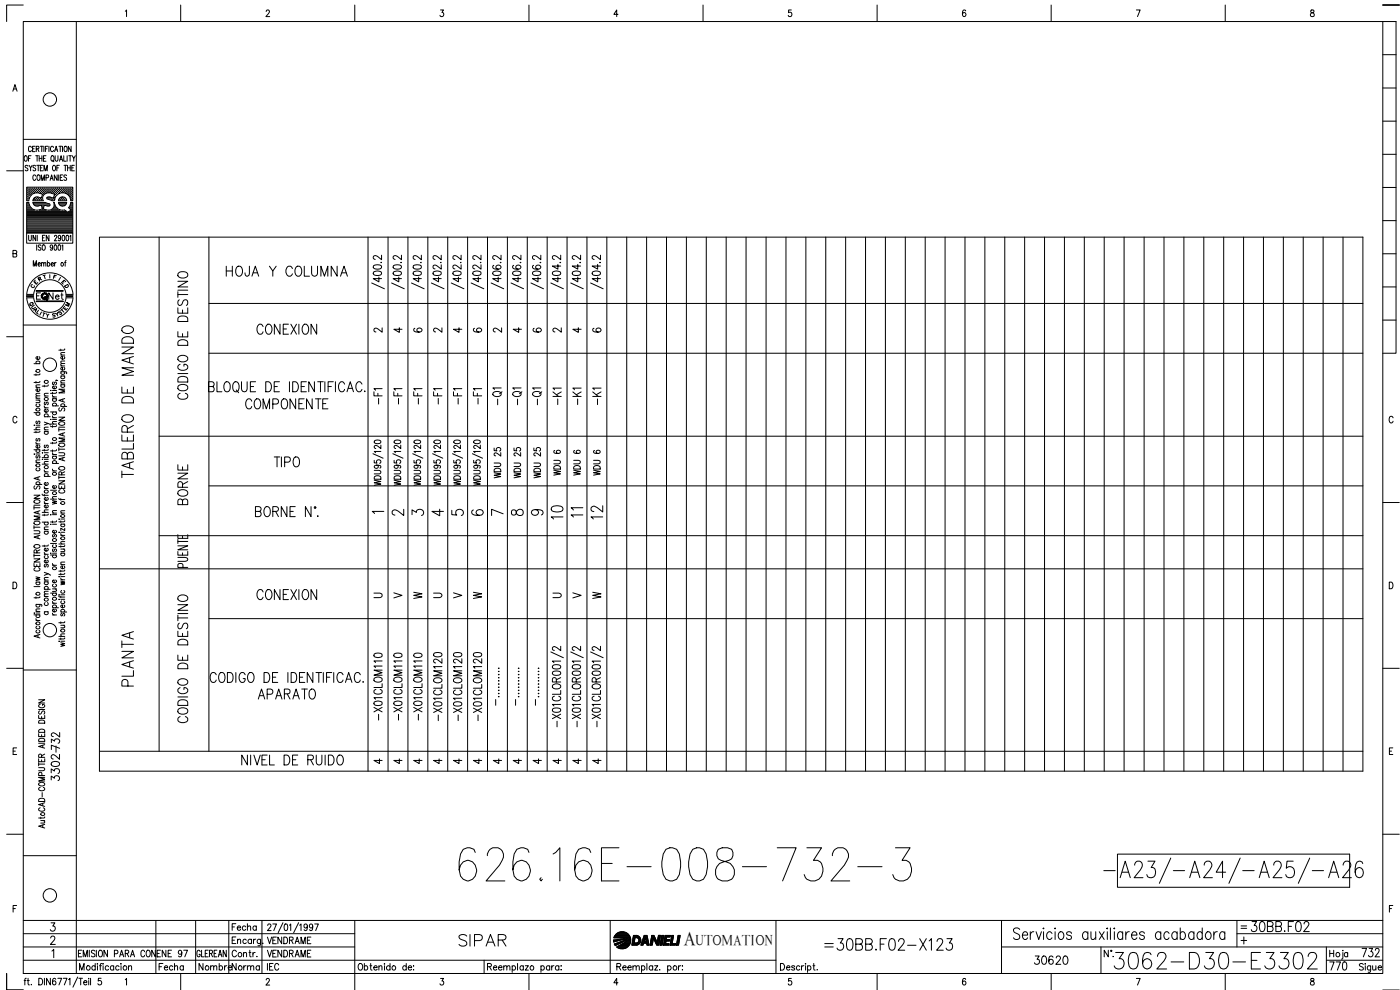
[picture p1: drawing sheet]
<svg xmlns="http://www.w3.org/2000/svg" width="420mm" height="297mm" viewBox="0 0 420 297" stroke-linecap="round" stroke-linejoin="round" font-family="sans-serif">
<defs><g id="words">
<text font-size="15" x="136.5" y="265.6">626.16E-008-732-3</text>
<text font-size="8.8" x="333" y="292.1">3062-D30-E3302</text>
<g font-size="7.1">
<text x="40.9" y="144.6" transform="rotate(-90 40.9 144.6)">TABLERO DE MANDO</text>
<text x="169.7" y="157" transform="rotate(-90 169.7 157)">10</text>
<text x="181.7" y="157" transform="rotate(-90 181.7 157)">12</text>
<text x="40.9" y="207.1" transform="rotate(-90 40.9 207.1)">PLANTA</text>
<text x="136.5" y="285">SIPAR</text>
<text x="246.2" y="286.5">=30BB.F02-X123</text>
</g>
<g font-size="6.6">
<text x="75.8" y="101.6">CONEXION</text>
<text x="81.1" y="141.5">TIPO</text>
<text x="374.3" y="280.8">30BB.F02</text>
</g>
<g font-size="6.2">
<text x="66.7" y="84">HOJA Y COLUMNA</text>
<text x="57.1" y="121" transform="rotate(-90 57.1 121)">CODIGO DE DESTINO</text>
<text x="72.7" y="123.8">COMPONENTE</text>
<text x="127.7" y="122.4" transform="rotate(-90 127.7 122.4)">-F1</text>
<text x="151.7" y="122.8" transform="rotate(-90 151.7 122.8)">-Q1</text>
<text x="157.7" y="122.8" transform="rotate(-90 157.7 122.8)">-Q1</text>
<text x="57.1" y="152.8" transform="rotate(-90 57.1 152.8)">BORNE</text>
<text x="170" y="156.3">11</text>
<text x="75.8" y="181">CONEXION</text>
<text x="76.2" y="211">APARATO</text>
<text x="57.1" y="218" transform="rotate(-90 57.1 218)">CODIGO DE DESTINO</text>
<text x="71.3" y="230.7">NIVEL DE RUIDO</text>
</g>
<text font-size="5.8" x="205.2" y="283.6">A</text>
<g font-size="5.7">
<text x="115.7" y="122.4" transform="rotate(-90 115.7 122.4)">-F1</text>
<text x="121.7" y="122.4" transform="rotate(-90 121.7 122.4)">-F1</text>
<text x="133.3" y="122.4" transform="rotate(-90 133.3 122.4)">-F1</text>
<text x="139.3" y="122.4" transform="rotate(-90 139.3 122.4)">-F1</text>
<text x="145.3" y="122.4" transform="rotate(-90 145.3 122.4)">-F1</text>
<text x="163.3" y="122.8" transform="rotate(-90 163.3 122.8)">-Q1</text>
<text x="169.3" y="122.8" transform="rotate(-90 169.3 122.8)">-K1</text>
<text x="175.3" y="122.8" transform="rotate(-90 175.3 122.8)">-K1</text>
<text x="181.3" y="122.8" transform="rotate(-90 181.3 122.8)">-K1</text>
<text x="18.7" y="226.1" transform="rotate(-90 18.7 226.1)">732</text>
<text x="18.7" y="235.3" transform="rotate(-90 18.7 235.3)">3302-</text>
<text x="309.4" y="290.7">30620</text>
<text x="397.9" y="292.5">770</text>
<text x="407.5" y="288.2">732</text>
</g>
<g font-size="5.3">
<text x="181" y="143.9" transform="rotate(-90 181 143.9)">WDU 6</text>
<text x="68.4" y="280.5">Fecha</text>
<text x="58.6" y="292.5">Nombre</text>
<text x="68.4" y="292.5">Norma</text>
</g>
<g font-size="4.9">
<text x="13.4" y="91">Net</text>
<text x="169" y="143.9" transform="rotate(-90 169 143.9)">WDU 6</text>
<text x="175" y="143.9" transform="rotate(-90 175 143.9)">WDU 6</text>
<text x="157" y="144.6" transform="rotate(-90 157 144.6)">WDU 25</text>
<text x="163" y="144.6" transform="rotate(-90 163 144.6)">WDU 25</text>
<text x="116.4" y="155.9">2</text>
<text x="122.4" y="155.9">3</text>
<text x="128.4" y="155.9">4</text>
<text x="134.4" y="155.9">5</text>
<text x="140.4" y="155.9">6</text>
<text x="146.4" y="155.9">7</text>
<text x="152.4" y="155.9">8</text>
<text x="158.4" y="155.9">9</text>
<text x="122.8" y="180.6">W</text>
<text x="140.8" y="180.6">W</text>
<text x="176.7" y="180.6">W</text>
<text x="45.9" y="288.2">ENE 97</text>
<text x="79" y="288.2">VENDRAME</text>
</g>
<g font-size="4.4">
<text x="111.1" y="100.9">2</text>
<text x="117.1" y="100.9">4</text>
<text x="122.8" y="100.9">6</text>
<text x="128.8" y="100.9">2</text>
<text x="134.8" y="100.9">4</text>
<text x="140.8" y="100.9">6</text>
<text x="146.8" y="100.9">2</text>
<text x="152.8" y="100.9">4</text>
<text x="158.7" y="100.9">6</text>
<text x="164.7" y="100.9">2</text>
<text x="170.7" y="100.9">4</text>
<text x="176.7" y="100.9">6</text>
<text x="111.1" y="180.6">U</text>
<text x="117.1" y="180.6">V</text>
<text x="128.8" y="180.6">U</text>
<text x="134.8" y="180.6">V</text>
<text x="164.7" y="180.6">U</text>
<text x="170.7" y="180.6">V</text>
<text x="111.1" y="230.4">4</text>
<text x="117.1" y="230.4">4</text>
<text x="122.8" y="230.4">4</text>
<text x="128.8" y="230.4">4</text>
<text x="134.8" y="230.4">4</text>
<text x="140.8" y="230.4">4</text>
<text x="146.8" y="230.4">4</text>
<text x="152.8" y="230.4">4</text>
<text x="158.7" y="230.4">4</text>
<text x="164.7" y="230.4">4</text>
<text x="170.7" y="230.4">4</text>
<text x="176.7" y="230.4">4</text>
<text x="208.8" y="283.6">UTOMATION</text>
</g>
<g font-size="4">
<text x="8.8" y="86.4">E</text>
<text x="17.3" y="86.4">E</text>
<text x="8.5" y="93.8">U</text>
<text x="8.8" y="94.9">A</text>
<text x="16.2" y="95.6">S</text>
<text x="16.9" y="94.9">T</text>
<text x="18.3" y="93.1">M</text>
</g>
<g font-size="3.5">
<text x="8.1" y="87.5">C</text>
<text x="110.4" y="155.2">1</text>
<text x="371.1" y="279.8">=</text>
</g>
</g></defs>
<!-- layer: DCA_A3E2|CART -->
<g fill="none" stroke="#000" stroke-width=".3">
<path d="M7 6.5h408v285.6h-408zM7 1.5h-5v5M22.9 6.5v285.6M37.6 3.4l.4-.4v2M54.2 1.5v5M79.9 3.5l.2-.4 .4-.1 .4 .6-1.1 1.4h1.1M106.5 1.5v5M132.2 3h.9l-.5 .8a.6 .6 0 0 1 .5 .9 .6 .6 0 0 1-1.1-.1M158.7 1.5v5M185.5 4.3h-1.3l.9-1.3v2M211 1.5v5M237.5 3h-.8l-.1 .8a.61 .61 0 0 1 .9 .1 .61 .61 0 0 1-.1 .9 .61 .61 0 0 1-.8-.2"/>
<path d="M263.2 1.5v5M289.8 3.3l-.3-.3a1.12 1.12 0 0 0-.1 2 .56 .56 0 0 0 .6-.5 .56 .56 0 0 0-.5-.6 .56 .56 0 0 0-.7 .4M315.5 1.5v5M341 3h1.2l-.8 2M367.7 1.5v5M393.4 3.1v.6a.72 .72 0 0 1 .9 .4 .72 .72 0 0 1-.3 .9 .64 .64 0 0 1-.8-.7 .64 .64 0 0 1 .9-.5l.2-.3v-.4zM415 6.5h4v99.5h-4M415 1.5h4.9M415 16.4h4M3.9 27.4l.6-2 .6 2M4.1 26.7h.8M415 36.4h4"/>
<path d="M415 26.4h4M2 51.3h5M7 41.8h15.9M7.5 46.8l.1-.1a.86 .86 0 0 1 .6 .8 .86 .86 0 0 1-.6 .9 1.14 1.14 0 0 1-.1-1.6zM8.1 58.1h.1M8.1 57.4h.1M8.1 56.8h.1M8.1 58.7h.1M8.1 59.3h.1M8.1 59.9h.1M8.3 58.4h.2M8.3 57.7h.2"/>
<path d="M8.3 57.1h.2M8.3 56.5h.2M8.3 59h.2M8.3 59.6h.2M8.4 49.9l-.6-.3-.3 .3 .1 .3a.7 .7 0 0 1 .7 1l-.5 .1-.3-.3M8.4 56.4v.1M8.4 57v.2M8.4 57.6v.2M8.4 58.3v.1M8.4 58.9v.2M8.4 59.5v.2M8.6 47.5h.4"/>
<path d="M8.6 58.1h.2M8.6 57.4h.2M8.6 56.8h.2M8.6 58.7h.2M8.6 59.3h.2M8.7 49.6l.5 .8 .5-.8M8.7 56.7v.2M8.7 57.3v.2M8.7 58v.2M8.7 58.6v.1M8.7 59.3v.1M8.9 58.4h.2"/>
<path d="M8.9 57.7h.2M8.9 57.1h.2M8.9 56.5h.2M9 56.4v.1M9 57v.2M9 57.6v.2M9 58.3v.1M9.2 50.4v.9M9.3 58.1h.1M9.3 57.4h.1M9.3 56.8h.1M9.3 46.7h-.7v1.7"/>
<path d="M9.4 56.7v.2M9.4 57.3v.2M9.4 58v.2M9.4 58.6l-.8 1.6M9.4 44.3a.44 .44 0 0 0-.5-.4 .44 .44 0 0 0-.3 .6v.4a.44 .44 0 0 0 .3 .6 .44 .44 0 0 0 .5-.4M9.6 57.7h.1M9.6 57.1h.1M9.6 56.5h.1M9.7 56.4v.1M9.7 57v.2M9.7 57.6v.2M9.8 44.6h.4"/>
<path d="M9.9 58.1h.1M9.9 57.4h.1M9.9 56.8h.1M10 56.7v.2M10 57.3v.2M10 58h.1M10 59.9h.1M10.1 58l-.8 .6M10.2 57.7h.2M10.2 57.1h.2M10.2 56.5h.2M10.2 59.6h.2"/>
<path d="M10.3 59.4l-.4 .8M10.3 56.4v.1M10.3 57v.2M10.3 57.6v.2M10.3 59.5v.2M10.5 43.9h-.7v1.6h.7M10.5 57.4h.2M10.5 56.8h.2M10.5 59.9h.2M10.6 59.3h.1M10.6 56.7v.2M10.6 57.3v.2"/>
<path d="M10.6 59.9v.1M10.6 59.1l-.4 .3M10.7 49.9l-.3-.3-.4 .1v.5l.7 .4v.4l-.3 .3-.5-.3M10.7 46.7h.8M10.8 52.9a.46 .46 0 0 0-.6-.4 .46 .46 0 0 0-.3 .6v.4a.46 .46 0 0 0 .3 .6 .46 .46 0 0 0 .6-.4M10.8 57.7h.2M10.8 57.1h.2M10.8 56.5h.2M10.8 59.6h.2M10.9 44.6h.7v-.7h-.7v1.6M10.9 56.4v.1M10.9 57v.2"/>
<path d="M10.9 57.6v.2M10.9 59.5v.2M11 49.6h.9M11.1 46.7v1.7M11.2 57.4h.1M11.2 56.8h.1M11.2 59.3h.1M11.2 59.9h.1M11.2 56.7v.2M11.2 57.3v.2M11.2 59.3v.1M11.2 59.9v.1"/>
<path d="M11.3 52.6l.1-.1a.86 .86 0 0 1 .7 .8 .86 .86 0 0 1-.7 .8 1.2 1.2 0 0 1-.1-1.5zM11.3 44.6l.4 .9M11.5 59.1l-.8 .1M11.5 49.6v1.7M11.5 57.7h.1M11.5 57.1h.1M11.5 56.5h.1M11.5 59.6h.1M11.6 56.4v.1M11.6 57v.2M11.6 57.6v.2M11.6 59.5v.2"/>
<path d="M11.8 47.5h.8M11.8 46.7v1.7M11.8 57.4h.1M11.8 56.8h.1M11.8 59.9h.1M11.8 58l1 .3-.4 1.1-1-.3M11.8 58l-.7-.1-.9 .2M11.9 59.4h.1M11.9 56.7v.2M11.9 57.3v.2M11.9 59.9v.1M12.1 43.9h.9"/>
<path d="M12.1 50.4h.5M12.1 57.7h.2M12.1 57.1h.2M12.1 56.5h.2M12.1 59.6h.2M12.2 56.4v.1M12.2 57v.2M12.2 57.6v.2M12.2 59.5v.2M12.4 54.1v-1.6l.4 1.6 .5-1.6v1.6M12.4 57.4h.2M12.4 56.8h.2"/>
<path d="M12.4 59.9h.2M12.5 56.7v.2M12.5 57.3v.2M12.5 58l.1 .1M12.5 59.9v.1M12.5 43.9v1.6M12.5 59.3h.1M12.6 46.7v1.7M12.7 57.7h.2M12.7 57.1h.2M12.7 56.5h.2M12.8 56.4v.1"/>
<path d="M12.8 57v.2M12.8 57.6v.2M12.9 49.6h-.8v1.7h.8M12.9 58.4h.1M13 47.5h.5M13 58.1h.2M13 57.4h.2M13 56.8h.2M13.1 56.7v.2M13.1 57.3v.2M13.1 58v.2M13.2 43.9v1.6"/>
<path d="M13.2 51.3v-1.7l.5 1.7 .5-1.7v1.7M13.4 57.7h.1M13.4 57.1h.1M13.4 56.5h.1M13.5 56.4v.1M13.5 57v.2M13.5 57.6v.2M13.5 58.2a1.46 1.46 0 0 0-.5 2M13.6 44.6h.5M13.7 57.4h.1M13.7 56.8h.1M13.7 58l-.2 .2"/>
<path d="M13.8 56.7v.2M13.8 57.3v.2M13.8 46.7h-.8v1.7h.8M13.8 53.3l.7-.1 .1-.6-.8-.1v1.6M14 57.7h.1M14 57.1h.1M14 56.5h.1M14.1 56.4v.1M14.1 57v.2M14.1 57.6v.2M14.1 59.2l.1 .5M14.1 59.7l1 .3"/>
<path d="M14.2 59.1l-.1 .1M14.3 57.4h.2M14.3 56.8h.2M14.3 59.3h.2M14.4 43.9h-.8v1.6M14.4 56.7v.2M14.4 57.3v.2M14.4 59.3v.1M14.6 57.7h.2M14.6 57.1h.2M14.6 56.5h.2M14.6 59.6h.2"/>
<path d="M14.7 43.9v1.6M14.7 56.4v.1M14.7 57v.2M14.7 57.6v.2M14.7 59.5v.2M14.9 57.4h.2M14.9 56.8h.2M14.9 59.3h.2M15 54.1l.5-1.6 .5 1.6M15 56.7v.2M15 57.3v.2M15 59.3v.1"/>
<path d="M15.1 59.1l-.8 .1M15.2 60l.4 .2M15.2 53.6h.6M15.3 57.7h.1M15.3 57.1h.1M15.3 56.5h.1M15.3 59.6h.1M15.3 56.4v.1M15.3 57v.2M15.3 57.6v.2M15.3 59.5v.2M15.4 58l1 .3-.4 1.1-1-.3"/>
<path d="M15.4 58l-.7-.1-.9 .2M15.5 46.8l.1-.1a.86 .86 0 0 1 .6 .8 .86 .86 0 0 1-.6 .9 1.14 1.14 0 0 1-.1-1.6zM15.6 57.4h.1M15.6 56.8h.1M15.6 59.9h.1M15.7 56.7v.2M15.7 57.3v.2M15.7 59.9v.1M15.8 48.1l.4 .4M15.9 57.7h.1M15.9 57.1h.1M15.9 56.5h.1"/>
<path d="M15.9 59.6h.1M16 56.4v.1M16 57v.2M16 57.6v.2M16 59.5v.2M16 49.7l.1-.1a.86 .86 0 0 1 .6 .8 .86 .86 0 0 1-.6 .9 1.14 1.14 0 0 1-.1-1.6zM16 44.3a.46 .46 0 0 0-.5-.4 .46 .46 0 0 0-.3 .6v.4a.46 .46 0 0 0 .3 .6 .46 .46 0 0 0 .5-.4M16.2 59.9h.1M16.2 58.1h.2M16.2 57.4h.2M16.2 56.8h.2M16.2 59.3h.2"/>
<path d="M16.3 56.7v.2M16.3 57.3v.2M16.3 58v.2M16.3 59.3v.1M16.3 58.7h.1M16.4 45.5l.4-1.6 .5 1.6M16.5 58.4h.2M16.5 57.7h.2M16.5 57.1h.2M16.5 56.5h.2M16.6 46.7v1.2l.3 .5 .5-.5v-1.2M16.6 44.9h.5"/>
<path d="M16.6 58.9l-.1 .1M16.6 56.4v.1M16.6 57v.2M16.6 57.6v.2M16.6 58.3v.1M16.8 58.1h.2M16.8 57.4h.2M16.8 56.8h.2M16.9 56.7v.2M16.9 57.3v.2M16.9 58v.2M17.1 50.4h.4"/>
<path d="M17.1 52.5v1.6l-.8-1.6v1.6M17.1 57.7h.2M17.1 57.1h.2M17.1 56.5h.2M17.2 56.4v.1M17.2 57v.2M17.2 57.6v.2M17.5 57.4h.2M17.5 56.8h.2M17.6 58l-.1 .1M17.6 56.7v.2M17.6 57.3v.2"/>
<path d="M17.6 52.5v1.6M17.7 43.9h.8M17.8 57.7h.1M17.8 57.1h.1M17.8 56.5h.1M17.8 49.6h-.7v1.7M17.8 58.1l1-.2 .9 .2M17.8 58l-.9 .8-.6 1.4M17.9 48.4l.4-1.7 .5 1.7M17.9 56.4v.1M17.9 57v.2M17.9 57.6v.2"/>
<path d="M17.9 59.6v.1M18 47.8h.6M18.1 43.9v1.6M18.1 53.2h.4M18.1 57.4h.1M18.1 56.8h.1M18.1 59.9h.1M18.2 56.7v.2M18.2 57.3v.2M18.2 59.9v.1M18.2 59.3h.1M18.3 59.2h.9"/>
<path d="M18.3 59.1l-.5 .5-.3 .6M18.4 57.7h.2M18.4 57.1h.2M18.4 56.5h.2M18.4 59.6h.2M18.5 56.4v.1M18.5 57v.2M18.5 57.6v.2M18.5 59.5v.2M18.8 43.9v1.6M18.8 57.4h.1M18.8 56.8h.1"/>
<path d="M18.8 59.3h.1M18.8 59.9h.1M18.8 52.5h-.7v1.6h.7M18.8 56.7v.2M18.8 57.3v.2M18.8 59.3v.1M18.8 59.9v.1M19 57.7h.2M19 57.1h.2M19 56.5h.2M19 59.6h.2M19.1 46.7v1.7h.8"/>
<path d="M19.1 56.4v.1M19.1 57v.2M19.1 57.6v.2M19.1 59.5v.2M19.2 49.6h.8M19.3 59.1l.7 .8M19.4 57.4h.1M19.4 56.8h.1M19.4 59.9h.1M19.4 43.9h.2a.79 .79 0 0 1 .6 .8 .79 .79 0 0 1-.8 .8l-.2-.6zM19.4 56.7v.2M19.4 57.3v.2"/>
<path d="M19.4 59.9v.1M19.6 49.6v1.7M19.7 57.7h.2M19.7 57.1h.2M19.7 56.5h.2M19.7 58l1.2 1 .3 1.2M19.8 56.4v.1M19.8 57v.2M19.8 57.6v.2M19.9 59.9l.1 .3M20 52.7l-.3-.2-.5 .2v.3l.7 .4v.6l-.4 .1-.3-.2M20 58.1h.2"/>
<path d="M20 57.4h.2M20 56.8h.2M20.1 56.7v.2M20.1 57.3v.2M20.1 58v.1M20.2 46.7v1.7M20.3 50.4h.8M20.3 49.6v1.7M20.3 57.7h.2M20.3 57.1h.2M20.3 56.5h.2M20.4 58.3l.1 .1"/>
<path d="M20.4 56.4v.1M20.4 57v.2M20.4 57.6v.2M20.6 46.7h.8M20.6 58.1h.2M20.6 57.4h.2M20.6 56.8h.2M20.7 58.6l.1 .1M20.7 56.7v.2M20.7 57.3v.2M20.7 58v.2M21 58.4h.1"/>
<path d="M21 57.7h.1M21 57.1h.1M21 56.5h.1M21 59h.1M21 46.7v1.7M21 56.4v.1M21 57v.2M21 57.6v.2M21 58.3v.1M21 58.9v.2M21.1 49.6v1.7M21.3 58.1h.1"/>
<path d="M21.3 57.4h.1M21.3 56.8h.1M21.3 58.7h.1M21.3 59.3h.1M21.3 59.9h.1M21.3 43.9v1.6l-.8-1.6v1.6M21.3 56.7v.2M21.3 57.3v.2M21.3 58v.2M21.3 58.6v.1M21.3 59.3v.1M21.3 59.9v.1"/>
<path d="M21.5 50.4h.5M21.6 58.4h.2M21.6 57.7h.2M21.6 57.1h.2M21.6 56.5h.2M21.6 59h.2M21.6 59.6h.2M21.7 46.7l.4 .8 .5-.8M21.7 56.4v.1M21.7 57v.2M21.7 57.6v.2M21.7 58.3v.1"/>
<path d="M21.7 58.9v.2M21.7 59.5v.2M22.1 47.5v.9M22.3 49.6h-.8v1.7h.8M415 56.2h4M415 46.3h4M3.9 76.1l1-.1 .1-.7-1.1-.2v2l1.1-.2v-.4l-.3-.4M8 70v3h13.8v-3M8.1 65.6h13.7M8.1 65.3h13.7M8.1 65h13.7M8.1 64.7h13.7"/>
<path d="M8.1 64.4h13.7M8.1 64h13.7M8.1 63.7h12M8.1 63.4h11.7M8.1 63.1h2.3M8.1 62.8h1.6M8.1 62.5h1.2M8.1 62.2h1M8.1 61.8h.7M8.1 61.5h.6M8.1 61.2h.5M8.1 60.9h.5"/>
<path d="M8.1 65.9h13.7M8.1 66.3h13.7M8.1 66.6h13.7M8.1 66.9h13.7M8.1 67.2h13.7M8.1 67.5h13.7M8.1 67.8h13.7M8.1 68.1h13.7M8.1 68.5h13.7M8.1 68.8h13.7M8.1 69.1h13.7M8.1 69.4h13.7"/>
<path d="M8.1 69.8h13.7M8.6 70.6v1.4l.3 .2 .5-.2v-1.4M8.6 60.2h-.6v-4h13.8v4h-.5M9.3 62.3l.8 .6M9.9 60.7l3.9 .1M9.9 60.2h3.1M9.9 60.7l.4 .8M10 79.9v-1.7l.5 1.7 .4-1.7v1.7M10 60.9h3.6M10.1 61.2h4.5M10.2 62.9l.9 .2 .7-.2M10.2 61.5l.6 .3h.7"/>
<path d="M10.4 61.5h1.7M10.7 70.6v1.6l-.8-1.6v1.6M11 73.5v1.6M11.2 70.6v1.6M11.4 61.8l1-.3 .3 1.2-.9 .3M11.4 79.2h.7v-.3a.47 .47 0 0 0-.7 .1 .47 .47 0 0 0 .1 .7l.2 .2 .4-.2M11.8 63.1h2.1M12.3 73.7l-.3-.2-.5 .2 .1 .4 .6 .3v.6l-.4 .1-.3-.2M12.4 79.1l.3-.3 .3 .1 .1 1M12.4 78.8v1.1M12.5 61.5h.7M12.6 61.8h.5"/>
<path d="M12.7 62.2h.3M12.7 62.8h.3M12.7 62.5h.3M12.7 71.4h.5M12.9 73.5h.1a.83 .83 0 0 1 .6 .8 .83 .83 0 0 1-.6 .8 1.17 1.17 0 0 1-.1-1.6zM13.1 79.1l.3-.3 .3 .1 .1 1M13.5 70.6h-.8v1.6h.8M13.6 61.5h1.3M13.8 60.9l1 .2a.43 .43 0 0 1 .1 .7 .43 .43 0 0 1-.7 0M13.8 62.9a1.68 1.68 0 0 0 1.9-.3 1.68 1.68 0 0 0 .4-1.9h.2a2.5 2.5 0 0 0 3 2.3l.9 .7M14.2 61.8l-.9-.3-.3 1.2 .8 .3M14.2 79l.2-.1a.46 .46 0 0 1 .6 .5 .46 .46 0 0 1-.8 .3"/>
<path d="M14.2 78.2v1.7M14.7 70.6v1.6l-.8-1.6v1.6M15.2 63.1h2.8M15.3 79.2h.7l-.1-.3a.46 .46 0 0 0-.6 .5 .46 .46 0 0 0 .7 .3M15.6 60.2h.7M15.7 62.8h1.7M15.8 74l-.2 .4a.46 .46 0 0 1-.6-.4 .46 .46 0 0 1 .6-.5l.1 1.3-.2 .3-.4-.2M16 62.5h1M16.2 62.2h.5M16.3 61.8h.2M16.3 71l.3-.4 .5 .3-.8 1.3h.8M16.3 61.5h.1"/>
<path d="M16.4 73.5a.81 .81 0 0 1 .8 .7 .81 .81 0 0 1-.5 .9l-.3-.1-.2-.6zM16.4 78.8v1.1M16.8 78.8l-.4 .4M17.5 60.2h2.5M17.6 73.5h.3a.99 .99 0 0 1-.2 1.6l-.3-.7zM17.7 60.9h2.2M17.8 61.2h1.9M18.1 61.5h1.4M18.2 71.1l-.2 .4a.43 .43 0 0 1-.6-.4 .43 .43 0 0 1 .8-.3l-.2 1.4h-.3l-.2-.2M18.6 73.8l.2-.3v1.6M18.8 70.7l.2-.1a.95 .95 0 0 1 0 1.6l-.4-.7zM19.4 78.8h.4"/>
<path d="M19.9 78.2l-.3 .1v1.6M19.9 61l.1-.3h-2.5l.7 1h1M20 61l-.7 .8M20 70.7l.2-.1a.95 .95 0 0 1 0 1.6l-.4-.7zM20.3 63.7h1.5M20.5 62.3l.8 .7M20.6 62.3l.5-.8 .1-.8h.6v9.3h-13.8v-9.3h.6l.8 1.6M20.8 62.2h1M20.9 63.4h.9M20.9 62.5h.9M21 70.9l.3-.3v1.6M21 61.8h.8"/>
<path d="M21.2 62.8h.6M21.2 61.5h.6M21.3 61.2h.5M21.3 63.1l-1.1 .6M21.3 60.9h.5M21.4 63.1h.4M415 76.1h4M415 66.2h4M7 97.5h15.9M8 88.8h2.1v.1h-2.1zM8 88.3a7 7 0 0 1 7-6.4 7 7 0 0 1 6.9 6.4h-2.1M8 89.3a7 7 0 0 0 7 6.5 7 7 0 0 0 6.9-6.5"/>
<path d="M8 88.8h1.9M10.1 88.3a4.9 4.9 0 0 1 4.9-4.4 4.9 4.9 0 0 1 4.8 4.4M10.1 89.3a4.9 4.9 0 0 0 4.9 4.4 4.9 4.9 0 0 0 4.8-4.4M10.9 87.2h8.1v.2h-8.1M10.9 90.3h8.1v.2h-8.1zM11 88.8h.7M11 87.3h7.9M11 90.4h7.9M12.1 87.9h-1.1v1.9M12.9 93.8l.6 .3M13.9 94.1l.4 .6 .4-.4M14.3 94.7l-.1 .5"/>
<path d="M14.9 82.4v1M415 96h4M415 86.1h4M2 101h5M10.2 109.1h1.8M10.8 112.2v.5M10.8 114.5v.4M10.8 119.5h1.2M10.8 116.2h1.2M11 109.1l-.1-.1a.53 .53 0 0 1 .5-.7 .53 .53 0 0 1 .5 .7l-.2 .1M11.7 116.7l.2 .1a.52 .52 0 0 1-.5 .7 .52 .52 0 0 1-.4-.8h.3v.8M11.7 107l.2 .2a.52 .52 0 0 1-.5 .7 .52 .52 0 0 1-.4-.8l.3-.1v.9"/>
<path d="M12 118.8h-1.1l-.1 .4 .3 .3M12 118l-1.1 .1-.1 .3 .3 .4M12 115.5l-1.1 .1-.1 .3 .3 .3M12 114.4l-.4 .4h-1.4M12 112.1l-.1 .3-1.7 .1M13.3 115.6v.5M13.3 118.8h1.2M14.5 118l-1.1 .1-.1 .3 .3 .4M14.5 115.5l-.4 .4h-1.4M15.2 117.2h.1zM15.7 118.6l.1 .3 .5 .2M15.7 117.7v.5"/>
<path d="M15.7 119.6h1.3M15.7 119.1h1.3M15.7 117.2h1.3M16 119.6l-.2 .1a.53 .53 0 0 0 .5 .7 .53 .53 0 0 0 .5-.7l-.1-.1M16 114.6l-.3 .3 .1 .4h.4l.2-.6 .3-.1 .3 .3-.3 .5M16.7 115.8a.56 .56 0 0 1-.2 .9 .56 .56 0 0 1-.8-.6l.6-.3v.9M16.8 114.1l.5 .1M17 117.6l-.4 .4h-1.4M18.2 111.5l1.7 .1v.5M18.2 104.8v.4M18.2 115.4h1.2M18.2 114.9h1.2"/>
<path d="M18.2 112.8h1.2M18.2 109.8h1.2M18.2 106.5h1.2M18.5 115.4l-.2 .2a.53 .53 0 0 0 .5 .6 .53 .53 0 0 0 .5-.6l-.1-.2M18.5 112.8l-.2 .2a.51 .51 0 0 0 .6 .7 .51 .51 0 0 0 .3-.9M18.5 111.5l-.2 .2a.53 .53 0 0 0 .5 .6 .53 .53 0 0 0 .5-.6l-.1-.2M18.8 119.8v.7M19.2 110.2l.1 .1a.51 .51 0 0 1-.5 .7 .51 .51 0 0 1-.4-.7l.4-.1v.8M19.2 107l.1 .1a.52 .52 0 0 1-.5 .7 .52 .52 0 0 1-.4-.8h.4v.8M19.4 119.6l-1.7 .5 1.7 .6M19.4 116.8h-1.7l1.7 .5-1.7 .6h1.7M19.4 114.2h-1.1l-.1 .4 .4 .3"/>
<path d="M19.4 109.1h-1.1l-.1 .4 .4 .3M19.4 108.3l-1.1 .1-.1 .3 .4 .4M19.4 105.8l-1.1 .1-.1 .3 .4 .3M19.4 104.7l-.3 .4h-1.4M5.1 125.4a.61 .61 0 0 0-.8-.5 .61 .61 0 0 0-.4 .8v.4a.61 .61 0 0 0 .5 .8 .61 .61 0 0 0 .7-.5M10.2 136.2h.2zM10.2 127.6h.2zM10.2 128.9h1.8M10.2 134.9h1.8M10.2 123.8h1.8M10.8 132.7l.1 .3 .4 .2M10.8 129.4v.5"/>
<path d="M10.8 138.8h1.2M10.8 136.2h1.2M10.8 133.2h1.2M10.8 127.6h1.2M10.8 120h1.2M11 136.7l-.2 .3 .1 .4h.3l.3-.6 .2-.1 .3 .3-.3 .4M11 134.9l-.1 .2a.53 .53 0 0 0 .5 .7 .53 .53 0 0 0 .5-.7l-.2-.2M11 131.6l-.2 .3 .2 .4 .5-.7h.4l.1 .5-.3 .2M11 126.4l-.2 .2 .2 .5 .5-.7h.4l.1 .4-.3 .3M11 123.8a.55 .55 0 0 0 .3 .9 .55 .55 0 0 0 .7-.6l-.3-.3M11 121.2l-.1 .2a.53 .53 0 0 0 .5 .6 .53 .53 0 0 0 .5-.6l-.2-.2M11.6 120l.4 .4-.1 .3-1.1 .1"/>
<path d="M11.7 133.6l.2 .2a.51 .51 0 0 1-.5 .6 .51 .51 0 0 1-.4-.7l.3-.1v.8M12 138l-1.1 .1-.1 .3 .3 .4M12 129.4l-.4 .3h-1.4M12 128.2l-1.1 .1-.1 .3 .3 .3M12.7 137.8h.1zM12.7 135.8h.1zM12.7 139.3h1.8M12.7 137.3h1.8M13.3 126.6l1.2 .5-1.2 .4M13.3 121.8l.1 .4 .4 .2M13.3 134.8v.5M13.3 137.8h1.2"/>
<path d="M13.3 135.8h1.2M13.3 129.5h1.2M13.3 129h1.2M13.3 125h1.8M13.3 122.4h1.2M13.5 137.3a.51 .51 0 0 1 0-.7 .51 .51 0 0 1 .8 0 .51 .51 0 0 1-.1 .7M13.5 133.5l-.2 .3 .1 .5h.3l.3-.7 .2-.1 .3 .3-.3 .5M13.5 129.5l-.1 .1a.52 .52 0 0 0 .5 .7 .52 .52 0 0 0 .3-.8M13.5 125a.49 .49 0 0 1 0-.7 .49 .49 0 0 1 .7 0 .49 .49 0 0 1 0 .7M13.5 120.6l-.2 .3 .2 .5 .5-.7h.4l.1 .4-.3 .3M14.2 122.8a.5 .5 0 0 1 .1 .7 .5 .5 0 0 1-.7 0 .5 .5 0 0 1 0-.7h.2v.9M14.5 138.5h-1.1l-.1 .4 .3 .4"/>
<path d="M14.5 134.8l-.1 .3h-1.7M14.5 128.2l-1.1 .1-.1 .3 .3 .4M14.5 127.1l.5 .2 .1 .3M15.2 125.8h.1zM15.2 127.2h1.8M15.2 123.6h1.8M15.7 135.8l.1 .4 .5 .2M15.7 124.8l.1 .3 .5 .2M15.7 127.7v.5M15.7 132.7v.5M15.7 135v.5M15.7 139.1h1.9"/>
<path d="M15.7 136.9h1.3M15.7 136.4h1.3M15.7 125.8h1.3M15.7 125.3h1.3M15.7 121.8h1.9M15.8 131.5a.53 .53 0 0 1 .8-.2 .53 .53 0 0 1 .1 .8h-.7l-.3-.2zM16 139.1l-.2-.2a.54 .54 0 0 1 .5-.7 .54 .54 0 0 1 .5 .7l-.1 .2M16 136.9l-.2 .1a.54 .54 0 0 0 .5 .7 .54 .54 0 0 0 .5-.7l-.1-.1M16 123.6l-.2 .1a.54 .54 0 0 0 .5 .8 .54 .54 0 0 0 .5-.8l-.1-.1M16 121.8l-.2-.1a.54 .54 0 0 1 .5-.8 .54 .54 0 0 1 .5 .8l-.1 .1M17 134.9l-.4 .4h-1.4M17 132.6l-.2 .3-1.6 .1"/>
<path d="M17 127.7l-.4 .3h-1.4M17 126.5h-1.2l-.1 .4 .4 .3M17.7 135.8l1.5 .1 .2 .3-.1 .4-.4 .2h-1.2M17.7 125.2h1.7l-1.7 .9h1.7M17.7 128.4v1M17.7 134.3v1M17.7 134.8h1.7M17.7 128.9h1.7M17.7 128.2h1.7M17.7 133.2a.88 .88 0 0 1 1.1-.3 .88 .88 0 0 1 .5 .9 .88 .88 0 0 1-1 .3 .88 .88 0 0 1-.6-.9zM17.7 126.8a.88 .88 0 0 1 1.1-.3 .88 .88 0 0 1 .5 .9 .89 .89 0 0 1-1 .3 .89 .89 0 0 1-.6-.9zM17.9 122.4l-.2 .3 .2 .6 .4-.1 .3-.6a.48 .48 0 0 1 .7-.2 .48 .48 0 0 1 0 .8l-.1 .1"/>
<path d="M18.2 121.9h1.8M18.5 121.9l-.2-.1a.53 .53 0 0 1 .5-.7 .53 .53 0 0 1 .5 .7l-.1 .1M18.8 130v.7M18.8 137.4v.7M19.4 137.2l-1.7 .5 1.7 .6M19.4 131.4h-1.7l1.7 .6-1.7 .5h1.7M19.4 129.8l-1.7 .6 1.7 .5M418.1 125.4a.61 .61 0 0 0-.8-.5 .61 .61 0 0 0-.4 .8v.4a.61 .61 0 0 0 .5 .8 .61 .61 0 0 0 .7-.5M2 150.8h5M10.2 159.2l1.5 .1 .3 .3-.1 .4-.4 .2h-1.3M10.2 148.6h1.8l-1.8 .9h1.8M10.2 151.8v1"/>
<path d="M10.2 157.7v1M10.2 158.2h1.8M10.2 152.3h1.8M10.2 151.6h1.8M10.3 156.6a.88 .88 0 0 1 1-.3 .88 .88 0 0 1 .6 .9 .88 .88 0 0 1-1 .3 .88 .88 0 0 1-.6-.9zM10.3 150.2a.88 .88 0 0 1 1-.3 .88 .88 0 0 1 .6 .9 .89 .89 0 0 1-1 .3 .89 .89 0 0 1-.6-.9zM10.5 145.8l-.3 .3 .3 .7 .4-.2 .2-.6a.48 .48 0 0 1 .8-.2 .48 .48 0 0 1 0 .8l-.2 .2M10.8 145.4h1.8M11 145.4l-.1-.2a.53 .53 0 0 1 .5-.7 .53 .53 0 0 1 .5 .7l-.2 .2M11 140.4l-.1 .2a.52 .52 0 0 0 .5 .7 .52 .52 0 0 0 .3-.9M11.4 143.2v.7M11.4 153.4v.7"/>
<path d="M12 154.8h-1.8l1.8 .6-1.8 .5h1.8M12 153.2l-1.8 .6 1.8 .5M12 143l-1.8 .5 1.8 .6M12.7 148.2l.3 .4h1.5M12.7 156.7h1.8M12.7 153.7h1.8M13.3 150.5l.1 .4 .4 .2M13.3 146l.1 .4 .4 .2M13.3 141l.1 .4 .4 .2M13.3 148.3v.5M13.3 154.2v.6M13.3 159.4h1.2"/>
<path d="M13.3 158.9h1.2M13.3 151.1h1.2M13.3 146.6h1.2M13.3 142.9h1.8M13.3 141.6h1.2M13.5 159.4a.51 .51 0 0 0 0 .8 .51 .51 0 0 0 .8 0 .51 .51 0 0 0-.1-.8M13.5 156.7a.49 .49 0 0 0 0 .7 .49 .49 0 0 0 .7 0 .49 .49 0 0 0 0-.7M13.5 142.9a.49 .49 0 0 1 0-.7 .49 .49 0 0 1 .7 0 .49 .49 0 0 1 0 .7M14.2 151.5a.5 .5 0 0 1 .1 .7 .5 .5 0 0 1-.7 0 .5 .5 0 0 1 0-.7h.2v.9M14.2 149.3a.5 .5 0 0 1 .1 .7 .5 .5 0 0 1-.7 0 .5 .5 0 0 1 0-.7h.2v.8M14.2 144.8a.5 .5 0 0 1 .1 .7 .5 .5 0 0 1-.7 0 .5 .5 0 0 1 0-.7h.2v.9M14.5 158.1l-1.1 .1-.1 .3 .3 .4"/>
<path d="M14.5 154.2l-.1 .3h-1.7M14.5 153h-1.1l-.1 .4 .3 .3M15.2 157.3h.1zM15.2 154.4h.1zM15.2 149.8h1.8M15.2 147.1h1.8M15.7 150.2l1.3 .2-1.3 .3 1.3 .3-1.3 .3M15.7 140.7l.1 .4 .5 .2M15.7 157.3h1.3M15.7 156.3v.5M15.7 154.4h1.3M15.7 154h1.3"/>
<path d="M15.7 141.3h1.3M15.8 147.7a.54 .54 0 0 1 .8-.1 .54 .54 0 0 1 .1 .8h-.7l-.3-.3zM16.7 159.1l.1 .1a.52 .52 0 0 1-.5 .8 .52 .52 0 0 1-.4-.8l.4-.1v.9M16.7 145.7l.1 .1a.52 .52 0 0 1-.5 .8 .52 .52 0 0 1-.4-.8l.4-.1v.8M17 156.2l-.4 .4h-1.4M17 153.2h-1.2l-.1 .4 .4 .4M17 149h-1.2l-.1 .4 .4 .4M17.7 159.7h.1zM17.7 155.7h.1zM17.7 149.5l.3 .4h1.4M17.7 145.7v.8h1.7v-.8M17.7 144.3h1.7l-1.7 .9h1.7"/>
<path d="M17.7 143.2h1.7M17.7 142.8v.9M17.7 140.2a.88 .88 0 0 1 1.1-.3 .88 .88 0 0 1 .5 .9 .88 .88 0 0 1-1 .3 .88 .88 0 0 1-.6-.9zM18.1 146.9a.53 .53 0 0 0-.4 .7 .53 .53 0 0 0 .6 .3h.5a.53 .53 0 0 0 .6-.3 .53 .53 0 0 0-.4-.7M18.2 157.3h1.2M18.2 154h1.2M18.2 149.6v.5M18.2 156.3v.4M18.2 159.7h1.2M18.2 155.7h1.2M18.5 157.3l-.2 .1a.53 .53 0 0 0 .5 .7 .53 .53 0 0 0 .5-.7l-.1-.1M18.5 142.5l-.1-.8h-.7v.8h1.7"/>
<path d="M18.5 146v.5M19.4 158.5v.7l-1.2-.7v.7M19.4 156.2l-.3 .4h-1.4M19.4 153.2l-1.1 .1-.1 .3 .4 .4M19.4 141.5l-.9 .5M415 150.8h4.9M3.9 174.7a1.01 1.01 0 0 1 1.2 .9 1.01 1.01 0 0 1-1.2 1zM10.2 169.1v.9h1.8v-.9M10.2 167.7h1.8l-1.8 .9h1.8M10.2 176h1.8M10.2 166.7h1.8M10.2 166.2v1"/>
<path d="M10.3 163.6a.88 .88 0 0 1 1-.3 .88 .88 0 0 1 .6 .9 .88 .88 0 0 1-1 .3 .88 .88 0 0 1-.6-.9zM10.6 170.3a.53 .53 0 0 0-.4 .7 .53 .53 0 0 0 .7 .4h.4a.53 .53 0 0 0 .7-.4 .53 .53 0 0 0-.4-.7M10.8 173.1l1.2 .2-1.2 .3 1.2 .3-1.2 .3M10.8 179.1v.5M10.8 174.7h1.2M11 174.7a.55 .55 0 0 0 .3 .9 .55 .55 0 0 0 .7-.7l-.3-.2M11 165.9v-.8h-.7l-.1 .8h1.8M11 169.4v.6M11.4 160.8v.7M12 179l-.4 .4h-1.4M12 160.6l-1.8 .5 1.8 .6M12 165l-1 .4"/>
<path d="M13.3 171.7l1.2 .5-1.2 .4M13.3 165.7l.1 .4 .4 .2M13.3 179h1.2M13.3 176.8h1.8M13.3 174.6h1.2M13.3 174.1h1.2M13.3 166.3h1.2M13.3 163.6v.5M13.5 176.8a.51 .51 0 0 1 0-.7 .51 .51 0 0 1 .8 0 .51 .51 0 0 1-.1 .7M13.5 174.6a.49 .49 0 0 0 0 .7 .49 .49 0 0 0 .7 0 .49 .49 0 0 0 0-.7M13.5 169.4l-.2 .2 .1 .5h.3l.3-.7h.2l.3 .2-.3 .5M13.5 166.7a.49 .49 0 0 0 0 .7 .49 .49 0 0 0 .7 0 .49 .49 0 0 0 0-.7"/>
<path d="M14.2 168a.51 .51 0 0 1 0 .7 .51 .51 0 0 1-.7 .1 .51 .51 0 0 1 0-.7l.3-.1v.9M14.2 164.5a.5 .5 0 0 1 .1 .7 .5 .5 0 0 1-.7 0 .5 .5 0 0 1-.1-.6l.3-.1v.8M14.5 178.2l-1.1 .1-.1 .3 .3 .4M14.5 177.4h-1.1l-.1 .4 .3 .4M14.5 173.3h-1.1l-.1 .4 .3 .4M14.5 172.2l.6 .3v.2M14.5 163.5l-.1 .3h-1.7M15.2 166h.1zM15.2 178h1.8M15.2 166.5h1.8M15.2 163.1h1.8M15.7 169.1l.1 .3 .5 .2"/>
<path d="M15.7 176.7h1.3M15.7 169.6h1.3M15.7 166h1.3M15.8 179.4a.54 .54 0 0 1 .8-.2 .54 .54 0 0 1 .1 .8h-.7l-.3-.2zM15.8 170.3a.54 .54 0 0 1 .8-.2 .54 .54 0 0 1 .1 .8h-.7l-.3-.3zM15.8 161.8a.54 .54 0 0 1 .8-.2 .54 .54 0 0 1 .1 .8h-.7l-.3-.3zM16 178a.57 .57 0 0 0 .3 .9 .57 .57 0 0 0 .7-.7l-.3-.2M16 175.3l-.2 .1a.54 .54 0 0 0 .5 .7 .54 .54 0 0 0 .5-.7l-.1-.1M16 166.5l-.2 .2a.53 .53 0 0 0 .5 .7 .53 .53 0 0 0 .5-.7l-.1-.2M16 164.7l-.3 .3 .1 .4h.4l.2-.6 .3-.1 .3 .3-.3 .5M16 163.5a.57 .57 0 0 0 .3 .9 .57 .57 0 0 0 .7-.7l-.3-.2M16 160.4l-.3 .2 .1 .5h.4l.2-.6 .3-.1 .3 .2-.3 .5"/>
<path d="M16.6 176.7l.4 .3-.2 .4h-1.1M16.7 174l.1 .1a.52 .52 0 0 1-.5 .8 .52 .52 0 0 1-.4-.8l.4-.1v.9M17.7 179.8h.1zM17.7 178.8l.3 .3h1.4M17.7 178.5h.1zM17.7 173h.1zM17.7 163.2h1.7M18.2 174.4l1.2 .3-1.2 .2 1.2 .3-1.2 .3M18.2 173.4l.1 .4 .5 .2M18.2 160.1l.1 .3 .5 .2M18.2 166h1.2M18.2 163.7v.5"/>
<path d="M18.2 171.1v.5M18.2 172v.5M18.2 178.9v.5M18.2 179.8h1.2M18.2 178.5h1.2M18.2 174h1.2M18.2 173h1.2M18.2 169.4h1.2M18.2 164.7h1.2M18.2 160.6h1.2M18.5 177.2l-.2 .1a.51 .51 0 0 0 .6 .7 .51 .51 0 0 0 .3-.8M18.5 166a.55 .55 0 0 0 .3 .9 .55 .55 0 0 0 .6-.7l-.2-.2"/>
<path d="M19.1 164.7l.3 .4-.1 .3-1.1 .1M19.2 169.8l.1 .1a.52 .52 0 0 1-.5 .7 .52 .52 0 0 1-.4-.7l.4-.1v.8M19.4 172l-.3 .3h-1.4M19.4 171l-.1 .3-1.6 .1M19.4 168.6l-1.1 .1-.1 .4 .4 .3M19.4 163.6l-.1 .3-1.6 .1M19.4 162.5h-1.1l-.1 .4 .4 .3M416.9 174.7a1 1 0 0 1 1.2 .9 1 1 0 0 1-1.2 1zM10.2 183.9h.2zM10.2 184.5h1.8M10.8 185.6l.1 .4 .4 .2M10.8 181.3l1.6 .1 .1 .5"/>
<path d="M10.8 186.2h1.2M10.8 183.9h1.2M10.8 183.5h1.2M11 189.1l-.1 .2a.53 .53 0 0 0 .5 .6 .53 .53 0 0 0 .5-.6l-.2-.2M11 187.9l-.1 .1a.53 .53 0 0 0 .5 .7 .53 .53 0 0 0 .5-.7l-.2-.1M11 184.5a.55 .55 0 0 0 .3 .9 .55 .55 0 0 0 .7-.7l-.3-.2M11 181.3a.55 .55 0 0 0 .3 1 .55 .55 0 0 0 .7-.7l-.3-.3M11.4 190.5v.7M12 190.4l-1.8 .5 1.8 .5M12 182.7l-1.1 .1-.1 .3 .3 .4M13.3 183.5h1.2M13.5 183.5a.51 .51 0 0 0 0 .8 .51 .51 0 0 0 .8 0 .51 .51 0 0 0-.1-.8"/>
<path d="M13.5 180.8a.51 .51 0 0 0 0 .7 .51 .51 0 0 0 .8 0 .51 .51 0 0 0-.1-.7M15.7 184l.1 .3 .5 .2M15.7 180.5l.1 .3 .5 .2M15.7 184.5h1.3M15.7 182.4h1.9M15.7 181h1.3M16 182.4a.51 .51 0 0 1 .3-.9 .51 .51 0 0 1 .5 .7l-.1 .2M16.7 182.8a.54 .54 0 0 1-.1 .8 .54 .54 0 0 1-.8-.2v-.5l.5-.1v.8M17.7 192.4h.1zM17.7 191h1.7M18.2 192.9l1.2 .2-1.2 .3 1.2 .3-1.2 .3M18.2 192.4h1.2"/>
<path d="M18.2 186.6v.5M18.2 191.4v.5M18.2 187.6h1.2M18.2 183.6h1.8M18.5 184.1l-.3 .2 .3 .5 .4-.7h.4l.1 .4-.2 .3M18.5 183.6l-.2-.1a.53 .53 0 0 1 .5-.7 .53 .53 0 0 1 .5 .7l-.1 .1M18.5 180.3l-.2 .2a.51 .51 0 0 0 .6 .6 .51 .51 0 0 0 .3-.8M19.1 187.6l.3 .3-.1 .4-1.1 .1M19.2 181.5l.1 .2a.52 .52 0 0 1-.5 .7 .52 .52 0 0 1-.4-.8l.4-.1v.9M19.4 191.4l-.3 .3h-1.4M19.4 190.2l-1.1 .1-.1 .3 .4 .4M19.4 186.5l-.1 .3h-1.6"/>
<path d="M2 200.5h5M7 201h15.9M415 200.5h4.9M3.9 225.4h.7M5 224.4h-1.1v2h1.1M417 225.4h.6M418 224.4h-1v2h1M2 250.3h5M7 256.7h15.9M415 250.3h4.9M3.9 272.6h.7M5 271.7h-1.1v2"/>
<path d="M7 276.2h408M46.8 276.2v15.9M58.7 276.2v15.9M68.7 276.2v15.9M78.6 276.2v15.9M106.5 276.2v20.8M183.1 276.2v15.9M185.4 279.9h2.6M185.7 279.8h2M186.1 279.6h1.2M232.9 276.2v15.9M300.6 276.2v15.9"/>
<path d="M371.2 276.2v7.9M417 272.6h.6M418 271.7h-1v2M2 292.1v4.9h5M7 280.1h99.5M7 284.1h99.5M7 288.1h225.9M7.2 294.2h.6M7.9 293.5l-.4 .4v1.6M8.2 294.2h.6M8.4 293.5v1.6l.1 .3 .3 .1M9.4 295.3l.1 .1"/>
<path d="M11.6 293.5a1.01 1.01 0 0 1 1.2 1 1.01 1.01 0 0 1-1.2 1zM13.3 293.5v2M15.1 293.5v2l-1.1-2v2M16.7 293.8l-.3-.3a1.1 1.1 0 0 0-.7 1 1.1 1.1 0 0 0 .6 1 .57 .57 0 0 0 .5-.8 .57 .57 0 0 0-1-.1l-.1 .3M17.4 293.5h1.1l-.8 2M19 293.5h1.1l-.8 2M20.6 293.9l.4-.4v2M23.3 293.1l-1.4 3.1M23.7 293.5h1.1M24.2 293.5v2M25.1 294.8h1v-.2a.53 .53 0 0 0-.7-.4 .53 .53 0 0 0-.3 .8l.4 .5 .6-.2M26.6 293.5v.2z"/>
<path d="M26.6 294.2v1.3M27.2 293.5v2M30.4 293.5h-.9v.9a.63 .63 0 0 1 .9 0 .63 .63 0 0 1-.1 .9 .63 .63 0 0 1-.9-.2M37.6 293.9l.4-.3v2M54.2 292.1v4.9M79.9 294l.3-.4 .5 .1 .2 .2-.3 .7-.8 1h1.1M132.2 293.6h.9l-.5 .7a.6 .6 0 0 1 .5 1 .6 .6 0 0 1-1.1-.1M145.3 288.1v4M158.7 292.1v4.9M184.1 282.3h1.3M184.1 282.2h1.8M184.1 282.6h.3"/>
<path d="M184.1 282.4h.9M184.2 282.6l-.1-.5 3-.5 .2 .2-3.2 .8M184.2 281.4a2.58 2.58 0 0 1 2.5-1.9 2.58 2.58 0 0 1 2.4 1.8l-1.9 .3-.3-.2h-2.7h4.7M184.2 282.1h2.2M184.3 281.2h4.8M184.3 281.1h4.8M184.4 283.2l.3 .5h.1M184.4 283.2l3.1-1.1 .2 .2-3 1.4M184.4 283.2h1.2M184.4 281h4.6M184.4 280.8h4.5M184.4 283.4h1"/>
<path d="M184.5 280.7h4.3M184.5 283.5h.6M184.7 280.6h4.1M184.7 283.1h1.2M184.7 280.4h3.9M184.9 280.3h3.6M185 280.1h3.4M185 283h1.2M185.1 284.1l2.9-1.6-.2-.2 1.4-.8a2.57 2.57 0 0 1-1.1 2.8 2.57 2.57 0 0 1-3-.2zM185.1 284.2h3.2M185.2 281.9h1.7M185.2 280h3"/>
<path d="M185.2 284h3.2M185.3 284.3h2.8M185.4 282.9h1.1M185.5 294.9h-1.3l.9-1.3v2M185.5 283.9h3.1M185.5 284.5h2.3M185.7 283.8h3M185.8 282.7h1M185.9 284.6h1.6M185.9 283.7h2.9M186.1 282.6h.9M186.1 283.5h2.8"/>
<path d="M186.2 281.8h1M186.4 283.4h2.6M186.5 282.4h.8M186.6 283.2h2.4M186.9 283.1h2.2M186.9 282.3h.7M187.1 281.5h.7M187.1 283h2M187.3 282.2h.4M187.3 282.9h1.9M187.4 281.8l1.1-.1-.9 .3zM187.5 281.9h.4"/>
<path d="M187.6 282.7h1.6M187.6 281.8h.6M187.8 282.6h1.4M187.9 282.3h1.4M188 282.4h1.3M188 282.2h1.3M188.1 281.6h.3M188.1 281.5h.3M188.3 282.1h1M188.6 281.9h.7M188.8 281.6h.4M188.8 281.8h.5"/>
<path d="M189.1 281.5h.1M189.7 283.4h1.9M189.7 283.5h1.7M189.7 283.1h2.2M189.7 283.2h2.1M189.7 282.9h.6M189.7 283h2.4M189.8 282.7h.6M189.8 282.6h.6M189.8 282.4h.6M189.8 282.3h.6M189.9 282.2h.6"/>
<path d="M189.9 282.1h.6M189.9 281.9h.6M189.9 281.8h.6M189.9 281.6h.6M190 281.5h.5M190 281.2h2M190 281.1h1.9M190.1 281h1.7M190.1 280.8h1.5M190.1 280.7h1.2M190.6 281.3l-.3 1.6h.8M191.1 281.3l-1.1 .1"/>
<path d="M191.1 280.6a1.52 1.52 0 0 1 1.2 1.5 1.52 1.52 0 0 1-1.2 1.5h-1.5l.5-2.9h1M191.3 282.9h.9M191.4 281.5h.8M191.5 282.7h.7M191.6 281.6h.6M191.6 282.6h.6M191.6 281.8h.7M191.7 282.4h.6M191.7 282.3h.6M191.7 282.2h.6M191.7 282.1h.6M191.7 281.9h.6"/>
<path d="M192.1 281.4l-1-.1a.78 .78 0 0 1 .7 .8 .78 .78 0 0 1-.7 .8M192.4 283.5h.6M192.4 283.4h.6M192.4 283.2h.7M192.5 283.1h.6M192.5 283h2.1M192.6 282.9h2M192.6 282.7h2M192.7 282.6h1.9M192.7 282.4h.6M192.7 282.3h.7M192.8 282.2h.6"/>
<path d="M192.9 282.1h.6M192.9 281.9h.6M193 281.8h.5M193 281.6h.6M193 281.5h.6M193.1 281.4h1.2M193.1 281.2h1.2M193.2 281.1h1.1M193.2 281h1M193.3 280.8h.9M193.3 280.7h.9M193.3 280.7h.9l.6 2.9h-.6l-.1-.6h-.9l-.2 .6h-.7z"/>
<path d="M193.7 281.3l.2 1.2h-.6zM193.8 281.6h.6M193.8 281.5h.6M193.8 281.8h.6M193.8 282.1h.7M193.8 281.9h.6M193.9 282.2h.6M193.9 282.4h.7M193.9 282.3h.6M194.1 283.1h.6M194.1 283.2h.6M194.1 283.4h.6"/>
<path d="M194.1 283.5h.7M195.2 283.4h.6M195.2 283.5h.5M195.2 283.1h.6M195.2 283.2h.6M195.2 282.9h.7M195.2 283h.7M195.3 282.7h.6M195.3 282.6h.6M195.3 282.4h.7M195.4 282.3h.6M195.4 282.2h.6"/>
<path d="M195.4 282.1h.6M195.4 281.9h.6M195.5 281.8h.5M195.5 281.6h.6M195.5 281.4h1.1M195.5 281.5h1.1M195.5 281.2h1M195.5 281.1h1M195.6 281h.8M195.6 280.8h.7M195.6 280.7h.7l.9 2.1 .4-2.1h.6h-.6h.6l-.5 2.9h-.6l-1-2.1-.4 2.1h-.6zM196.2 281.6h.5"/>
<path d="M196.3 280.7h-.7l-.5 2.9M196.3 281.8h.5M196.3 281.9h.5M196.4 282.1h.5M196.4 282.2h.6M196.5 282.3h.5M196.6 282.4h.5M196.6 282.6h.5M196.7 282.7h1.2M196.8 282.9h1.1M196.8 283h1M196.9 283.1h.9"/>
<path d="M196.9 283.2h.9M197 283.4h.8M197.1 283.5h.6M197.3 282.6h.6M197.3 282.4h.6M197.3 282.3h.7M197.4 282.2h.6M197.4 282.1h.6M197.4 281.9h.6M197.4 281.8h.6M197.4 281.6h.6M197.4 281.5h.7"/>
<path d="M197.5 281.4h.6M197.5 281.2h.6M197.5 281.1h.7M197.6 281h.6M197.6 280.8h.6M198.1 283.5h.7M198.2 283.2h.6M198.2 283.4h.6M198.2 283h.6M198.2 283.1h.6M198.2 282.9h.6M198.2 282.7h.7"/>
<path d="M198.3 282.6h.6M198.3 282.4h.6M198.3 282.3h.7M198.3 282.2h.7M198.4 282.1h.6M198.4 281.9h.6M198.4 281.8h.7M198.5 281.6h.6M198.5 281.5h.6M198.5 281.4h.6M198.5 281.2h.6M198.5 281.1h.6"/>
<path d="M198.5 281h.7M198.6 280.7h.6l-.5 2.9h-.6zM198.6 280.8h.6M198.6 280.7h.6M199.1 283.4h1.6M199.1 283.5h1.6M199.2 283.1h.6M199.2 283.2h1.6M199.2 283h.6M199.3 282.9h.5M199.3 282.7h.5M199.3 282.6h.6"/>
<path d="M199.3 282.4h.6M199.3 282.3h1.7M199.3 282.2h1.7M199.4 282.1h1.6M199.4 281.9h1.6M199.4 281.8h.6M199.4 281.6h.6M199.5 281.4h.5M199.5 281.5h.5M199.5 281.2h.6M199.5 281.1h1.6M199.6 281h1.6"/>
<path d="M199.6 280.8h1.6M199.6 280.7h1.6l-.1 .5h-1l-.2 .7h1.1l-.1 .5h-1l-.1 .7h1l-.1 .5h-1.6zM199.6 280.7h1.6M201.1 283.4h1.6M201.1 283.5h1.6M201.2 283.1h.5M201.2 283.2h1.6M201.2 282.9h.6M201.2 283h.6M201.3 282.7h.5M201.3 282.6h.5M201.3 282.4h.5"/>
<path d="M201.3 282.3h.5M201.3 282.2h.6M201.3 282.1h.6M201.4 281.9h.5M201.4 281.8h.6M201.4 281.6h.6M201.5 281.4h.5M201.5 281.5h.5M201.5 281.2h.6M201.5 281.1h.6M201.5 281h.6M201.5 280.8h.6"/>
<path d="M201.6 280.7h.5l-.4 2.4h1.1l-.1 .5h-1.6zM201.6 280.7h.5M203 283.5h.7M203.1 283.2h.6M203.1 283.4h.6M203.1 283h.7M203.1 283.1h.6M203.2 282.9h.6M203.2 282.7h.6M203.2 282.6h.6M203.2 282.4h.6M203.2 282.3h.6"/>
<path d="M203.2 282.2h.7M203.3 282.1h.6M203.3 281.9h.6M203.3 281.8h.7M203.4 281.6h.6M203.4 281.5h.6M203.4 281.4h.6M203.4 281.2h.6M203.5 281.1h.5M203.5 281h.6M203.5 280.7h.6l-.5 2.9h-.6zM203.5 280.8h.6"/>
<path d="M203.5 280.7h.6M211 292.1v4.9M237.5 293.6h-.8l-.1 .8a.61 .61 0 0 1 .9 .1 .61 .61 0 0 1-.1 .8 .61 .61 0 0 1-.8-.1M263.2 292.1v4.9M289.8 293.9l-.3-.3a1.12 1.12 0 0 0-.1 2 .56 .56 0 0 0 .6-.6 .56 .56 0 0 0-.5-.6 .56 .56 0 0 0-.7 .5M300.6 284.1h114.4M315.5 292.1v4.9M341 293.6h1.2l-.8 2M367.7 292.1v4.9M371.2 280.1h43.8M393.4 293.7v.5a.72 .72 0 0 1 .9 .5 .72 .72 0 0 1-.3 .9 .64 .64 0 0 1-.8-.7 .64 .64 0 0 1 .9-.6l.2-.3v-.3zM398.1 288.1h16.9"/>
<path d="M415 297h4.9"/>
<circle cx="15" cy="29.9" r="2.01"/>
<circle cx="18.6" cy="79.3" r=".5"/>
<circle cx="11.3" cy="111.3" r=".55"/>
<circle cx="13.8" cy="114.6" r=".56"/>
<circle cx="13.8" cy="119.7" r=".56"/>
<circle cx="15" cy="109.4" r="2.01"/>
<circle cx="11.3" cy="122.9" r=".55"/>
<circle cx="11.3" cy="139.6" r=".55"/>
<circle cx="13.8" cy="147.5" r=".56"/>
<circle cx="13.8" cy="140.2" r=".56"/>
<circle cx="16.3" cy="142.2" r=".56"/>
<circle cx="18.8" cy="150.9" r=".54"/>
<circle cx="18.8" cy="154.8" r=".54"/>
<circle cx="11.3" cy="178.2" r=".55"/>
<circle cx="13.8" cy="179.9" r=".56"/>
<circle cx="18.8" cy="161.5" r=".54"/>
<circle cx="11.3" cy="187" r=".54"/>
<circle cx="15" cy="189.1" r="2.01"/>
<circle cx="18.8" cy="189.2" r=".55"/>
<circle cx="15" cy="268.7" r="2.01"/>
</g>
<!-- layer: DCA_A3E2|CART-ES -->
<g fill="none" stroke="#000" stroke-width=".3">
<path d="M23.9 291.1v-2l.7 2 .6-2v2M28.6 290.1a.59 .59 0 0 0-.9-.1 .59 .59 0 0 0 0 .9 .59 .59 0 0 0 .9-.1M28.6 289.1v2M29.3 289.1v.2zM29.3 289.8v1.3M29.8 289.8h.6M30.5 289.1l-.4 .4v1.6M30.9 289.1v.2zM30.9 289.8v1.3M32.6 290.1a.59 .59 0 0 0-.9-.1 .59 .59 0 0 0 0 .9 .59 .59 0 0 0 .9-.1M34.1 290.1a.59 .59 0 0 0-.8-.1 .59 .59 0 0 0 0 .9 .59 .59 0 0 0 .8-.1M34.1 289.8v1.3"/>
<path d="M35.7 290.1a.59 .59 0 0 0-.8-.1 .59 .59 0 0 0 0 .9 .59 .59 0 0 0 .8-.1M36.3 289.1v.2zM36.3 289.8v1.3M38.6 290.1l.4-.3h.4l.1 1.3M38.6 289.8v1.3M47.8 290.1h.7M48.9 289.1h-1.1v2M49.3 290.3h1a.54 .54 0 0 0-.6-.6 .54 .54 0 0 0-.4 .8l.4 .6 .6-.3M51.9 290.1a.59 .59 0 0 0-.9-.1 .59 .59 0 0 0 0 .9 .59 .59 0 0 0 .9-.1M52.4 290.1l.4-.3h.4l.1 1.3M52.4 289.1v2M55 290.1a.59 .59 0 0 0-.8-.1 .59 .59 0 0 0 0 .9 .59 .59 0 0 0 .8-.1"/>
<path d="M55 289.8v1.3M70.8 281.1h-1.1v2h1.1M71 285.6a.65 .65 0 0 0-.8-.5 .65 .65 0 0 0-.5 .8v.4a.65 .65 0 0 0 .5 .8 .65 .65 0 0 0 .8-.5M71.3 282.2l.4-.4 .4 .1 .1 1.2M71.3 281.8v1.3M73.1 286.2l.4-.4 .4 .1 .1 1.2M73.1 285.8v1.3M73.9 282.1a.59 .59 0 0 0-.8 0 .59 .59 0 0 0 0 .8 .59 .59 0 0 0 .8 0M74.7 285.8h.6M75 285.1v1.6l.1 .3 .3 .1M75.5 282.1a.6 .6 0 0 0-.9-.1 .6 .6 0 0 0 0 .9 .6 .6 0 0 0 .9 0M75.5 281.8v1.3"/>
<path d="M75.9 285.8v1.3M76.1 281.8v1.3M76.6 285.8l-.4 .1-.3 .4M76.8 281.8l-.5 .1-.2 .4M78.2 281.8l-.1 1.8-.2 .2-.5-.1M78.2 282.1a.59 .59 0 0 0-.9 0 .59 .59 0 0 0 0 .8 .59 .59 0 0 0 .9 0M107.7 289.4l.3-.3a1 1 0 0 1 .9 1 1 1 0 0 1-.9 1l-.5-.8zM109.3 290.1a.59 .59 0 0 1 .9-.1 .59 .59 0 0 1 0 .9 .59 .59 0 0 1-.9-.1M109.3 289.1v2M111 289.8h.6M111.3 289.1v1.6v.3l.4 .1M112.2 290.3h1a.54 .54 0 0 0-.7-.6 .54 .54 0 0 0-.3 .8l.4 .6 .6-.3"/>
<path d="M113.7 290.1l.4-.3h.5v1.3M113.7 289.8v1.3M115.4 289.1v.2zM115.4 289.8v1.3M117.1 290.1a.6 .6 0 0 0-.9-.1 .6 .6 0 0 0 0 .9 .6 .6 0 0 0 .9-.1M117.1 289.1v2M121.9 290.1a.6 .6 0 0 0-.9-.1 .6 .6 0 0 0 0 .9 .6 .6 0 0 0 .9-.1M121.9 289.1v2M122.5 290.3h1a.54 .54 0 0 0-.6-.6 .54 .54 0 0 0-.4 .8l.4 .6 .6-.3M124 289.8h.2zM124 291h.2zM146.3 290.1l1-.2 .1-.6-1.1-.2v2"/>
<path d="M146.9 290.1l.6 1M148.1 290.3h1a.54 .54 0 0 0-.7-.6 .54 .54 0 0 0-.3 .8l.4 .6 .6-.3M149.6 290.3h1.1a.6 .6 0 0 0-.9-.5 .6 .6 0 0 0-.1 1l.3 .3 .7-.3M151.2 290.1l.4-.3h.4l.1 1.3M151.2 289.8v1.3M152.1 290.1l.4-.3h.5v1.3M153.7 290.1a.59 .59 0 0 1 .9-.1 .59 .59 0 0 1 0 .9 .59 .59 0 0 1-.9-.1M153.7 289.8v1.9M155.3 289.1v2M157.1 290.1a.59 .59 0 0 0-.9-.1 .59 .59 0 0 0 0 .9 .59 .59 0 0 0 .9-.1M157.1 289.8v1.3M157.6 289.8h1l-1 1.3h1"/>
<path d="M162.3 290.1a.59 .59 0 0 1 .9-.1 .59 .59 0 0 1 0 .9 .59 .59 0 0 1-.9-.1M162.3 289.8v1.9M165 290.1a.59 .59 0 0 0-.9-.1 .59 .59 0 0 0 0 .9 .59 .59 0 0 0 .9-.1M165 289.8v1.3M165.6 289.8v1.3M166.2 289.8h-.4l-.2 .5M167.7 290.1a.6 .6 0 0 0-.9-.1 .6 .6 0 0 0 0 .9 .6 .6 0 0 0 .9-.1M167.7 289.8v1.3M168.3 289.8h.2zM168.3 291h.2zM185.1 290.1l1-.2 .1-.6-1.1-.2v2M185.7 290.1l.6 1"/>
<path d="M186.9 290.3h1a.54 .54 0 0 0-.6-.6 .54 .54 0 0 0-.4 .8l.4 .6 .6-.3M188.4 290.3h1a.54 .54 0 0 0-.6-.6 .54 .54 0 0 0-.4 .8l.4 .6 .6-.3M189.9 290.1l.5-.3h.4l.1 1.3M189.9 289.8v1.3M190.9 290.1l.4-.3h.5l.1 1.3M192.5 290.1a.59 .59 0 0 1 .9-.1 .59 .59 0 0 1 0 .9 .59 .59 0 0 1-.9-.1M192.5 289.8v1.9M194.1 289.1v2M195.9 290.1a.6 .6 0 0 0-.9-.1 .6 .6 0 0 0 0 .9 .6 .6 0 0 0 .9-.1M195.9 289.8v1.3M196.5 289.8h.9l-.9 1.3h.9M198 290.9l.1 .1"/>
<path d="M200.4 290.1a.6 .6 0 0 1 .8-.1 .6 .6 0 0 1 0 .9 .6 .6 0 0 1-.8-.1M200.4 289.8v1.9M203.6 289.8v1.3M204.3 289.8h-.4l-.3 .5M204.7 289.8h.2zM204.7 291h.2zM400.3 285.1v2M403 285.1v.2zM403 285.8v1.6l-.1 .3-.3 .1M404.5 286.1a.59 .59 0 0 0-.9-.1 .59 .59 0 0 0 0 .9 .59 .59 0 0 0 .9-.1M404.5 285.8v1.3M409.2 289.4l-.5-.3-.7 .3 .1 .4 1 .5 .1 .5-.5 .3-.7-.3"/>
<path d="M409.7 289.8v1.3M411.4 289.8l-.1 1.7-.3 .2h-.4M411.4 290.1a.59 .59 0 0 0-.9-.1 .59 .59 0 0 0 0 .9 .59 .59 0 0 0 .9-.1M411.9 289.8l.1 1.2 .5 .1 .4-.4M412.9 289.8v1.3M413.6 290.3h1a.54 .54 0 0 0-.6-.6 .54 .54 0 0 0-.4 .8l.4 .6 .6-.3"/>
<circle cx="26.5" cy="290.4" r=".64"/>
<circle cx="37.5" cy="290.4" r=".64"/>
<circle cx="72" cy="286.4" r=".64"/>
<circle cx="118.2" cy="290.4" r=".64"/>
<circle cx="159.6" cy="290.4" r=".64"/>
<circle cx="202.6" cy="290.4" r=".64"/>
<circle cx="401.5" cy="286.4" r=".65"/>
</g>
<!-- layer: CART -->
<g fill="none" stroke="#000" stroke-width=".3">
<path d="M415 1.5h4.9M11.6 214.7v.8h1.8v-.8M11.6 210h1.8l-1.8 .9h1.8M11.6 212.9h1.8M11.7 219.1a.99 .99 0 0 1 1.1-.3 .99 .99 0 0 1 .6 .9h-1.8zM11.7 216.3a1.01 1.01 0 0 1 1.1-.2 1.01 1.01 0 0 1 .6 .9h-1.8zM11.9 213.3l-.3 .3 .3 .7 .4-.2 .4-.7h.6l.1 .5-.2 .4M12.1 211.3a.55 .55 0 0 0-.5 .7 .55 .55 0 0 0 .7 .4h.4a.55 .55 0 0 0 .7-.6 .55 .55 0 0 0-.7-.5v.4M12.5 215v.5M11.6 230.3l1.6 .1 .2 .3-.1 .3-.4 .3h-1.3M11.6 227.7v.8h1.8M11.6 220.1v.9h1.8"/>
<path d="M11.6 229.3h1.8M11.6 228.8v1M11.6 223h1.8M11.7 239.8a.99 .99 0 0 1 1.1-.3 .99 .99 0 0 1 .6 1h-1.8zM11.7 235a.9 .9 0 0 1 1-.3 .9 .9 0 0 1 .6 .9 1.06 1.06 0 0 1-1.7-.5zM11.7 221.8a1.01 1.01 0 0 1 1.1-.3 1.01 1.01 0 0 1 .6 .9h-1.8zM12.1 236.2a.53 .53 0 0 0-.5 .7 .53 .53 0 0 0 .7 .4h.4a.52 .52 0 0 0 .7-.4 .52 .52 0 0 0-.4-.7M12.5 227.2l-.1-.8-.6-.1-.2 .9h1.8M12.6 232.7l-.1-.8-.7-.1-.2 .9h1.8M12.7 237.8v1.2M13.4 233.2h-1.8l1.8 .6-1.8 .5h1.8M13.4 223.4l-1.8 .6 1.8 .5"/>
<path d="M12.1 242.4a.53 .53 0 0 0-.5 .6 .53 .53 0 0 0 .7 .4h.4a.52 .52 0 0 0 .7-.4 .52 .52 0 0 0-.4-.6M12.2 246.2h1.2M12.2 245.2v.4M12.8 241.1v.7M12.8 247.6v.6M13.1 246.2l.3 .3-.1 .4-1.1 .1M13.4 247.3l-1.8 .6 1.8 .5M13.4 245.1l-.1 .3h-1.7M13.4 240.9l-1.8 .5 1.8 .6M15.3 276.9h1.2l-.7 1a.77 .77 0 0 1 .7 1.2 .77 .77 0 0 1-1.4-.2M80.3 277.7l.3-.5 .6 .1 .1 .3-1 1.6h1.1M81.9 277.2h1.1l-.8 2"/>
<path d="M84.9 276.8l-1.4 3.1M85.5 277.3h.6l.2 .3v1.2l-.4 .4-.6-.4zM86.9 277.6l.3-.4v2M89.6 276.8l-1.5 3.1M89.9 277.6l.4-.4v2M92.2 277.9v.3a.53 .53 0 0 1-.8 0 .53 .53 0 0 1 0-.8 .53 .53 0 0 1 .8 .1v.4a.97 .97 0 0 1-.6 1.3l-.3-.3M93.9 277.9l-.3 .4a.54 .54 0 0 1-.7-.1 .54 .54 0 0 1 .1-.8 .54 .54 0 0 1 .8 .1l.1 .4a.97 .97 0 0 1-.7 1.3l-.3-.3M94.4 277.2h1.1l-.8 2M306 278.9a1 1 0 0 0-1-.5 1 1 0 0 0-.8 .8l.2 .5 1.1 .5a.88 .88 0 0 1 .5 1.2 .88 .88 0 0 1-1.2 .5l-.6-.5M309.2 279.6v2.3M310.3 279.6a.98 .98 0 0 0-1.1 1M310.9 279.6l.8 2.3 .8-2.3"/>
<path d="M313.2 278.4v.3zM313.2 279.6v2.3M316.7 278.4v.3zM316.7 279.6v2.3M318 279.7l.2-.1a1.17 1.17 0 0 1 1.1 1.1 1.17 1.17 0 0 1-1.1 1.2 1.41 1.41 0 0 1-.2-2.2zM326.5 279.6v2.3M327.4 279.6l.1 2.1 .7 .2 .6-.7M328.8 279.6v2.3M329.9 279.6l1.5 2.3M331.4 279.6l-1.5 2.3M332.3 278.4v.3l-.2-.1zM332.3 279.6v2.3"/>
<path d="M333.2 278.4v3.5M334.4 278.4v.3zM334.4 279.6v2.3M336.9 279.6v2.3M337.9 279.6v2.3M338.9 279.6a.98 .98 0 0 0-1 1M348.4 279.6v2.3M353.3 279.6v2.3M354.2 278.4v3.5M358.3 279.6v2.3M360.8 278.4v3.5M362.2 279.7a.73 .73 0 0 1 1.1 .4 1.06 1.06 0 0 1 .1 1.2 1.06 1.06 0 0 1-1.2 .4 1.36 1.36 0 0 1 0-2z"/>
<path d="M364.3 279.6v2.3M365.3 279.6a.93 .93 0 0 0-1 1M367.6 279.6v2.3M15.2 281.5l.2-.5a.71 .71 0 0 1 1 .2 .71 .71 0 0 1-.2 1l-1.1 1.2h1.5M15.6 285.4l.5-.6v2.5M23.5 286.1h.7M24.5 285.1h-1v2h1M25 287.1v-2l.6 2 .6-2v2M26.8 285.1v2M28.5 285.4l-.4-.3-.5 .1-.1 .6 .9 .5 .1 .5-.4 .3-.7-.3M28.9 285.1v2M29.8 285.2l.2-.1a1.02 1.02 0 0 1 .8 1 1.02 1.02 0 0 1-.8 1 1.38 1.38 0 0 1-.2-1.9z"/>
<path d="M32.3 285.1v2l-1.1-2v2M34.3 286.2l.9-.1 .2-.3-.2-.6-.9-.1v2M35.9 287.1l.6-2 .6 2M36.2 286.5h.7M37.6 286.1l1-.2-.1-.7-.9-.1v2M38.1 286.1l.6 1M39.2 287.1l.6-2 .6 2M39.4 286.5h.7M43.4 285.6a.57 .57 0 0 0-.7-.5 .57 .57 0 0 0-.4 .8v.4a.57 .57 0 0 0 .4 .8 .57 .57 0 0 0 .7-.5M44.2 285.2a.94 .94 0 0 1 1 .5 .94 .94 0 0 1-.3 1.1l-.3 .3a1.09 1.09 0 0 1-.8-.8 1.09 1.09 0 0 1 .4-1.1zM60.1 285.6l-.4-.5a1.08 1.08 0 0 0-.6 1 1.08 1.08 0 0 0 .6 1l.4-.5v-.3h-.4M60.5 285.1v2h.8"/>
<path d="M61.6 286.1h.5M62.5 285.1h-.9v2M62.9 286.1l.8-.2v-.7l-.8-.1v2M63.3 286.1l.5 1M64.3 286.1h.5M65.1 285.1h-.8v2M65.5 287.1l.5-2 .6 2M67.9 285.1v2l-.9-2v2M80.3 281.2l.6 2 .6-2M80.9 290h.6M81.9 282.1h.6M82 289.1h-1.1v2h1.1"/>
<path d="M82.9 281.2h-1v2M83.7 289.5a.63 .63 0 0 0-.8-.4 .63 .63 0 0 0-.5 .7v.5a.63 .63 0 0 0 .5 .8 .63 .63 0 0 0 .8-.5M84.5 281.2v2l-1.1-2v2M85.2 281.2a1 1 0 0 1 1.1 1 1 1 0 0 1-1.1 1zM86.9 282.1l.9-.1 .1-.7-1-.1v2M87.4 282.1l.6 1.1M88.6 283.2l.6-2 .6 2M88.8 282.5h.8M90.3 283.2v-2l.7 2 .6-2v2M92.2 282.1h.7M93.3 281.2h-1.1v2M234.2 289.1a1.02 1.02 0 0 1 1.3 1 1.02 1.02 0 0 1-1.3 1z"/>
<path d="M236.1 290.3h1a.54 .54 0 0 0-.7-.6 .54 .54 0 0 0-.3 .8l.4 .6 .6-.3M238.5 290.1l-.3-.3h-.5v.4l.7 .3 .1 .3-.3 .3-.6-.3M240 290.1a.59 .59 0 0 0-.8-.1 .59 .59 0 0 0 0 .9 .59 .59 0 0 0 .8-.1M240.5 289.8v1.3M241.3 289.8h-.5l-.3 .5M241.8 289.1v.2zM241.8 289.8v1.3M242.4 290.1a.59 .59 0 0 1 .8-.1 .59 .59 0 0 1 0 .9 .59 .59 0 0 1-.8-.1M242.4 289.8v1.9M244 289.8h.6M244.2 289.1v1.6l.1 .3 .3 .1M245.2 290.9l.1 .1"/>
<path d="M306.8 280.6h1.6v-.4a.73 .73 0 0 0-.6-.7 .73 .73 0 0 0-.8 .6 1.16 1.16 0 0 0 .9 1.8l.5-.5M315.7 280.1l-.3-.4a1.1 1.1 0 0 0-1.3 .6 1.1 1.1 0 0 0 .4 1.4l.7 .2 .5-.5M321.6 280.1a.78 .78 0 0 0-.8-.6 .78 .78 0 0 0-.7 .6 1.46 1.46 0 0 0 1.3 .8l.2 .5a.78 .78 0 0 1-.8 .5 .78 .78 0 0 1-.7-.5M326.5 280.1l-.3-.4a.73 .73 0 0 0-1.2 .4 1.06 1.06 0 0 0 0 1.2 1.06 1.06 0 0 0 1.2 .4l.3-.3M336.9 280.1l-.5-.5a1.17 1.17 0 0 0-1 1.1 1.17 1.17 0 0 0 1 1.2l.5-.5M339.6 280.6h1.6v-.4a.76 .76 0 0 0-.7-.7 .76 .76 0 0 0-.8 .6 1.06 1.06 0 0 0 0 1.2 1.06 1.06 0 0 0 1.2 .4l.3-.3M343.5 280.1a.78 .78 0 0 0-.8-.6 .78 .78 0 0 0-.7 .6 1.46 1.46 0 0 0 1.3 .8l.2 .5a.78 .78 0 0 1-.8 .5 .78 .78 0 0 1-.7-.5M348.4 280.1a.78 .78 0 0 0-.8-.6 .78 .78 0 0 0-.7 .6 1.07 1.07 0 0 0 0 1.3 1.07 1.07 0 0 0 1.2 .3l.3-.3M350.9 280.1l-.5-.5a1.17 1.17 0 0 0-1.1 1.1 1.17 1.17 0 0 0 1.1 1.2l.5-.5M353.3 280.1a.78 .78 0 0 0-.8-.6 .78 .78 0 0 0-.7 .6 1.07 1.07 0 0 0 0 1.3 1.07 1.07 0 0 0 1.2 .3l.3-.3M354.2 280.1l.5-.5a1.17 1.17 0 0 1 1.1 1.1 1.17 1.17 0 0 1-1.1 1.2l-.5-.5M358.3 280.1a.78 .78 0 0 0-.7-.6 .78 .78 0 0 0-.8 .6 1.07 1.07 0 0 0 0 1.3 1.07 1.07 0 0 0 1.3 .3l.2-.3"/>
<path d="M360.8 280.1l-.2-.4a.73 .73 0 0 0-1.2 .4 1.06 1.06 0 0 0-.1 1.2 1.06 1.06 0 0 0 1.3 .4l.2-.3M367.6 280.1l-.5-.5a1.17 1.17 0 0 0-1.1 1.1 1.17 1.17 0 0 0 1.1 1.2l.5-.5M373.3 281.1v2.1"/>
<circle cx="12.8" cy="244.2" r=".55"/>
</g>
<!-- layer: CA_XR700|CART -->
<g fill="none" stroke="#000" stroke-width=".3">
<path d="M415 1.5h4.9M29.8 71.1h379.2v160.3h-379.2zM47.8 71.1v154.3M62.7 71.1v154.3M110.4 71.1v160.3M116.5 71.1v160.3M122.4 71.1v160.3M128.4 71.1v160.3M134.4 71.1v160.3M140.3 71.1v160.3M146.3 71.1v160.3M152.3 71.1v160.3"/>
<path d="M158.2 71.1v160.3M164.2 71.1v160.3M170.2 71.1v160.3M176.1 71.1v160.3M182.1 71.1v160.3M188.1 71.1v160.3M194.1 71.1v160.3M200 71.1v160.3M206 71.1v160.3M212 71.1v160.3M217.9 71.1v160.3M223.9 71.1v160.3"/>
<path d="M229.9 71.1v160.3M235.9 71.1v160.3M241.9 71.1v160.3M247.8 71.1v160.3M253.8 71.1v160.3M259.8 71.1v160.3M265.7 71.1v160.3M271.7 71.1v160.3M277.7 71.1v160.3M283.6 71.1v160.3M289.6 71.1v160.3M295.6 71.1v160.3"/>
<path d="M301.5 71.1v160.3M307.5 71.1v160.3M313.5 71.1v160.3M319.4 71.1v160.3M325.4 71.1v160.3M331.4 71.1v160.3M337.4 71.1v160.3M343.4 71.1v160.3M349.3 71.1v160.3M355.3 71.1v160.3M361.3 71.1v160.3M367.2 71.1v160.3"/>
<path d="M373.2 71.1v160.3M379.2 71.1v160.3M385.1 71.1v160.3M391.1 71.1v160.3M397.1 71.1v160.3M403.1 71.1v160.3M62.7 91h346.3M62.7 106h346.3M47.8 130.9h361.2M62.7 145.8h346.3M29.8 170.7h379.2M47.8 160.7h361.2"/>
<path d="M62.7 185.6h346.3M29.8 225.4h379.2M2 292.1v4.9h5"/>
</g>
<!-- layer: CA_XR700|CART-ES -->
<g fill="none" stroke="#000" stroke-width=".3">
<path d="M62.6 116l1.5-.1 .2-.5-.2-.7-1.5-.2v3h1.1a.8 .8 0 0 0 .6-.7 .8 .8 0 0 0-.6-.8M65.1 114.5v3h1.5M67.6 114.7l.3-.2a1.61 1.61 0 0 1 1.3 1.2 1.61 1.61 0 0 1-.6 1.7 .97 .97 0 0 1-1 0 .97 .97 0 0 1-.4-1v-.7zM70.3 114.7l.3-.2a1.62 1.62 0 0 1 .9 2.6 .93 .93 0 0 1-1.1 .4 .93 .93 0 0 1-.6-1.1 1.73 1.73 0 0 1 .5-1.7zM72.5 114.5v2.2a.85 .85 0 0 0 .8 .8 .85 .85 0 0 0 .9-.8v-2.2M75.1 116h1M76.7 114.5h-1.6v3M79.8 114.5a1.61 1.61 0 0 1 1.7 1 1.61 1.61 0 0 1-.6 1.9l-1.1 .1zM82.3 116h.9M83.9 114.5h-1.6v3M86.9 114.5v3M87.8 114.5a1.61 1.61 0 0 1 1.7 1 1.61 1.61 0 0 1-.5 1.9l-1.2 .1z"/>
<path d="M90.4 116h1M91.9 114.5h-1.5v3M94.4 114.5v3l-1.7-3v3M95.3 114.5h1.7M96.2 114.5v3M97.5 114.5v3M98.5 116h.9M100 114.5h-1.5v3M100.7 114.5v3M103.4 115.3a.84 .84 0 0 0-1.3-.6 1.89 1.89 0 0 0 .2 2.8l.8-.1 .3-.6M104.1 117.5l1-3 1 3M104.5 116.5h1.2"/>
<path d="M108.6 115.3a.87 .87 0 0 0-1.3-.6 1.89 1.89 0 0 0 .2 2.8 .9 .9 0 0 0 1.1-.7M76.7 153.4l1.4-.1 .3-.4-.2-.6-.4-.3h-1.1v3h1.1a.81 .81 0 0 0 .6-.8 .81 .81 0 0 0-.6-.8M79.7 152.2a.96 .96 0 0 1 1 0 .96 .96 0 0 1 .4 .9 1.3 1.3 0 0 1-1.2 1.9 1.93 1.93 0 0 1-.2-2.8zM81.9 153.4h1a.72 .72 0 0 0 .7-.7 .72 .72 0 0 0-.7-.7h-1v3M82.7 153.4l.9 1.6M86.1 152v3l-1.7-3v3M87 153.4h1M88.6 152h-1.6v3h1.6M93.3 152v3l-1.6-3v3M94.4 152.1h.3v.4h-.3zM95.4 154.7v.3l.1-.2M53.4 167.2h2.1l.7 .3 .1 .3-.4 .5-2.5 .1"/>
<path d="M53.4 165.5v1.1h2.9v-1.1M53.4 163.8h2.9l-2.9 1.2h2.9M53.4 160.4v1.1h2.9v-1.1M53.4 162.5h2.9M53.4 161.9v1.2M54.8 160.9v.6M54.8 165.9v.7M54.9 170.3l-.1-1.1-.4-.1-.9 .1-.1 1.1h2.9M64.9 202.5a.94 .94 0 0 0-1.1-.7 .94 .94 0 0 0-.7 1.1v.7a.93 .93 0 0 0 .7 1.1 .93 .93 0 0 0 1.1-.7M66.1 201.9a.97 .97 0 0 1 1 .1 .97 .97 0 0 1 .4 .9v.7a.97 .97 0 0 1-.9 1.2 .97 .97 0 0 1-1-1.2l.1-1.1zM68.2 201.8a1.55 1.55 0 0 1 1.7 .7 1.55 1.55 0 0 1-.2 1.8l-.6 .5h-.9zM70.8 201.8v3"/>
<path d="M73.6 202.5a.94 .94 0 0 0-1.2-.7 .94 .94 0 0 0-.6 1.1v.7a.94 .94 0 0 0 .9 1.2 .94 .94 0 0 0 .9-1.2h-.6M74.8 201.9l.2-.1a1.57 1.57 0 0 1 1.3 1.2 1.57 1.57 0 0 1-.6 1.6l-.2 .2a1.56 1.56 0 0 1-1-2.6zM79.2 201.8a1.55 1.55 0 0 1 1.7 .8 1.55 1.55 0 0 1-.2 1.7l-.6 .5h-.9zM81.8 203.2h1M83.4 201.8h-1.6v3M86.4 201.8v3M87.4 201.8a1.55 1.55 0 0 1 1.6 .8 1.55 1.55 0 0 1-.2 1.7l-.6 .5h-.8zM89.9 203.2h.9M91.5 201.8h-1.6v3M93.9 201.8v3l-1.7-3v3M94.8 201.8h1.7M95.7 201.8v3"/>
<path d="M97 201.8v3M98 203.2h1M99.6 201.8h-1.6v3M100.2 201.8v3M103 202.5a.94 .94 0 0 0-1.2-.7 .94 .94 0 0 0-.7 1.1v.7a.93 .93 0 0 0 .7 1.1 .93 .93 0 0 0 1.2-.7M103.7 204.8l.9-3 1 3M104 203.8h1.2M108.1 202.5a.92 .92 0 0 0-1.1-.7 .92 .92 0 0 0-.7 1.1v.7a.91 .91 0 0 0 .7 1.1 .91 .91 0 0 0 1.1-.7M109 204.5v.3l.1-.2"/>
</g>
<!-- layer: 0 -->
<g fill="none" stroke="#000" stroke-width=".3">
<path d="M112.1 79.7l1-.3a1.17 1.17 0 0 1 1.4 .6v.2a1.67 1.67 0 0 1-2.5 0zM114.4 78.7l.1 .1h-.2M114.5 76.6v1.3l-1.2-1a.68 .68 0 0 0-.9-.2 .68 .68 0 0 0-.3 .9l.5 .2M118.1 79.7l1-.3a1.17 1.17 0 0 1 1.4 .6v.2a1.67 1.67 0 0 1-2.5 0zM120.4 78.7l.1 .1h-.2M120.5 76.6v1.3l-1.2-1a.68 .68 0 0 0-.9-.2 .68 .68 0 0 0-.3 .9l.5 .2M124.1 79.7l1-.3a1.17 1.17 0 0 1 1.3 .6v.2a1.63 1.63 0 0 1-2.4 0zM126.4 78.7l-.2 .1M126.4 76.6v1.3l-1.1-1a.68 .68 0 0 0-1-.2 .68 .68 0 0 0-.2 .9l.5 .2M132.3 78.7l-.1 .1M132.4 79.4v1.4l-1.5-1.2-.5-.1-.4 .2v.6l.6 .4M132.4 76.6v1.3l-1.2-1a.68 .68 0 0 0-.9-.2 .68 .68 0 0 0-.3 .9l.6 .2"/>
<path d="M138.3 78.7l-.1 .1M138.4 79.4v1.4l-1.5-1.2-.5-.1-.4 .2-.1 .6 .6 .4M138.4 76.6v1.3l-1.2-1a.68 .68 0 0 0-.9-.2 .68 .68 0 0 0-.3 .9l.5 .2M144.3 78.7l-.2 .1M144.4 79.4v1.4l-1.6-1.2-.4-.1-.4 .2-.1 .6 .6 .4M144.4 76.6v1.3l-1.2-1a.68 .68 0 0 0-1-.2 .68 .68 0 0 0-.2 .9l.5 .2M148.2 79.6l-.3 .6a1.49 1.49 0 0 0 2.5-.1 .71 .71 0 0 0-1.1-.6 .71 .71 0 0 0-.1 1.2l.3 .1M150.2 78.7l.2 .1h-.3M150.4 76.6v1.3l-1.2-1-.9-.2-.3 .2-.1 .6 .6 .3M154.2 79.6l-.4 .6a1.49 1.49 0 0 0 2.5-.1 .71 .71 0 0 0-1-.6 .71 .71 0 0 0-.1 1.2l.3 .1M156.2 78.7l.1 .1h-.2M156.3 76.6v1.3l-1.1-1-.9-.2-.3 .2-.2 .6 .6 .3"/>
<path d="M160.1 79.6l-.3 .6a1.49 1.49 0 0 0 2.5-.1 .71 .71 0 0 0-1-.6 .71 .71 0 0 0-.2 1.2l.4 .1M162.2 78.7l.1 .1h-.2M162.3 76.6v1.3l-1.2-1-.8-.2-.4 .2-.1 .6 .6 .3M167.4 79.3v1.5l-1.6-1h2.5M168.1 78.7l.2 .1h-.3M168.3 76.6v1.3l-1.2-1-.9-.2-.3 .2-.1 .6 .6 .3M173.4 79.3v1.5l-1.7-1h2.5M174.1 78.7l.1 .1h-.2M174.2 76.6v1.3l-1.1-1-.9-.2-.3 .2-.2 .6 .6 .3M179.4 79.3v1.5l-1.7-1h2.5M180.1 78.7l.1 .1h-.2M180.2 76.6v1.3l-1.2-1-.8-.2-.4 .2-.1 .6 .6 .3"/>
<path d="M111.5 84.9l3.9 1.7M112.1 81.6l1-.3a1.11 1.11 0 0 1 1.4 .8 1.59 1.59 0 0 1-2.5 0zM113.7 83.1v1.5l-1.7-1h2.5M117.5 84.9l3.8 1.7M118.1 81.6l1-.3a1.11 1.11 0 0 1 1.4 .8 1.59 1.59 0 0 1-2.5 0zM119.7 83.1v1.5l-1.7-1h2.5M123.5 84.9l3.8 1.7M124.1 81.6l1-.3a1.11 1.11 0 0 1 1.3 .8 1.39 1.39 0 0 1-1.9 .5l-.4-.2zM125.6 83.1v1.5l-1.6-1h2.4M129.5 84.9l3.8 1.7M130 81.6l1-.3a1.11 1.11 0 0 1 1.4 .8 1.39 1.39 0 0 1-2 .5l-.4-.2zM131.6 83.1v1.5l-1.6-1h2.4"/>
<path d="M135.4 84.9l3.8 1.7M136 81.6l1-.3a1.11 1.11 0 0 1 1.4 .8 1.39 1.39 0 0 1-2 .5l-.4-.2zM137.6 83.1v1.5l-1.7-1h2.5M141.4 84.9l3.8 1.7M142 81.6l1-.3a1.11 1.11 0 0 1 1.4 .8 1.39 1.39 0 0 1-2 .5l-.4-.2zM143.6 83.1v1.5l-1.7-1h2.5M147.4 84.9l3.8 1.7M148 81.6l.9-.3a1.18 1.18 0 0 1 1.5 .8 1.6 1.6 0 0 1-2.5 0zM149.5 83.1v1.5l-1.6-1h2.5M153.4 84.9l3.7 1.7M154 81.6l.9-.3a1.18 1.18 0 0 1 1.4 .8 1.6 1.6 0 0 1-2.5 0zM155.5 83.1v1.5l-1.7-1h2.5"/>
<path d="M159.3 84.9l3.8 1.7M159.9 81.6l1-.3a1.18 1.18 0 0 1 1.4 .8 1.6 1.6 0 0 1-2.5 0zM161.5 83.1v1.5l-1.7-1h2.5M165.3 84.9l3.8 1.7M165.9 81.6l.9-.3a1.18 1.18 0 0 1 1.5 .8 1.6 1.6 0 0 1-2.5 0zM167.4 83.1v1.5l-1.6-1h2.5M171.3 84.9l3.7 1.7M171.9 81.6l.9-.3a1.13 1.13 0 0 1 1.4 .8 1.59 1.59 0 0 1-2.5 0zM173.4 83.1v1.5l-1.7-1h2.5M177.2 84.9l3.8 1.7M177.8 81.6l1-.3a1.13 1.13 0 0 1 1.4 .8 1.59 1.59 0 0 1-2.5 0zM179.4 83.1v1.5l-1.7-1h2.5"/>
<path d="M111.9 136.1l3.1 1.4M112.3 138.1v.8h.9a.59 .59 0 0 1 0-.8 .59 .59 0 0 1 .9 .1 .59 .59 0 0 1-.2 .8M112.4 132.3l1.1-.3 .4 .1 .4 .4a1.09 1.09 0 0 1-1 .6 1.09 1.09 0 0 1-1-.6zM113 139.6l.5 .2a.53 .53 0 0 1-.6 .7 .53 .53 0 0 1-.3-.9h.4a.97 .97 0 0 1 1.3 .6l-.3 .2M114.3 135.5h-2l.4 .3M114.3 133.5v1.1l-.9-.8-.7-.2-.4 .3v.3l.5 .4M117.9 136.1l3 1.4M118.3 138.1v.8h.8a.59 .59 0 0 1 .1-.8 .59 .59 0 0 1 .8 .1 .59 .59 0 0 1-.1 .8M118.4 132.3l1-.3 .5 .1 .4 .4a1.09 1.09 0 0 1-1 .6 1.09 1.09 0 0 1-1-.6zM119 139.6l.4 .2a.53 .53 0 0 1-.5 .7 .53 .53 0 0 1-.3-.9h.4a.97 .97 0 0 1 1.3 .6l-.3 .2M120.3 135.5h-2l.4 .3M120.3 133.5v1.1l-1-.8-.6-.2-.4 .3v.3l.4 .4"/>
<path d="M123.9 136.1l3 1.4M124.2 138.1v.8h.9a.59 .59 0 0 1 0-.8 .59 .59 0 0 1 .9 .1 .59 .59 0 0 1-.1 .8M124.3 132.3l1.1-.3 .5 .1 .3 .4a1.09 1.09 0 0 1-1 .6 1.09 1.09 0 0 1-1-.6zM124.9 139.6l.5 .2a.53 .53 0 0 1-.6 .7 .53 .53 0 0 1-.3-.9h.4a.97 .97 0 0 1 1.3 .6l-.2 .2M126.2 135.5h-2l.4 .3M126.2 133.5v1.1l-.9-.8-.7-.2-.4 .3v.3l.5 .4M129.8 136.1l3.1 1.4M130.2 138.1v.8h.9a.59 .59 0 0 1 0-.8 .59 .59 0 0 1 .9 .1 .59 .59 0 0 1-.2 .8M130.3 132.3l1.1-.3 .4 .1 .4 .4a1.09 1.09 0 0 1-1 .6 1.09 1.09 0 0 1-1-.6zM130.9 139.6l.5 .2a.53 .53 0 0 1-.6 .7 .53 .53 0 0 1-.3-.9h.4a.97 .97 0 0 1 1.3 .6l-.2 .2M132.2 135.5h-2l.4 .3M132.2 133.5v1.1l-1.2-.9a.47 .47 0 0 0-.7 .2 .47 .47 0 0 0 .3 .7h.1"/>
<path d="M135.8 136.1l3.1 1.4M136.2 138.1v.8h.9a.58 .58 0 0 1 0-.8 .58 .58 0 0 1 .9 .1 .58 .58 0 0 1-.2 .8M136.3 132.3l1-.3 .5 .1 .4 .4a1.09 1.09 0 0 1-1 .6 1.09 1.09 0 0 1-1-.6zM136.9 139.6l.4 .2a.53 .53 0 0 1-.5 .7 .53 .53 0 0 1-.3-.9h.4a.97 .97 0 0 1 1.3 .6l-.3 .2M138.2 135.5h-2l.4 .3M138.2 133.5v1.1l-1.3-.9a.47 .47 0 0 0-.7 .2 .47 .47 0 0 0 .4 .7h.1M141.8 136.1l3 1.4M142.2 138.1v.8h.8a.58 .58 0 0 1 .1-.8 .58 .58 0 0 1 .8 .1 .58 .58 0 0 1-.1 .8M142.3 132.3l1-.3 .5 .1 .3 .4a1.09 1.09 0 0 1-.9 .6 1.09 1.09 0 0 1-1-.6zM142.8 139.6l.5 .2a.53 .53 0 0 1-.5 .7 .53 .53 0 0 1-.3-.9h.3a.97 .97 0 0 1 1.3 .6l-.2 .2M144.1 135.5h-1.9l.3 .3M144.1 133.5v1.1l-1.2-.9a.47 .47 0 0 0-.7 .2 .47 .47 0 0 0 .3 .7h.2"/>
<path d="M148.3 138.9l1.7 .1 .3 .3-.3 .6-1.7 .1M148.3 134.4v.8l.8 .1a.6 .6 0 0 1 0-.9 .6 .6 0 0 1 .9 .1 .6 .6 0 0 1-.1 .8M150.3 135.8v1l-1-.7a.52 .52 0 0 0-.9-.2 .52 .52 0 0 0 .3 .9h.1M112.3 144.1l2 .4-2 .4 2 .3-2 .4M112.3 141.1h1.4l.6 .5-.3 .5-1.7 .1M112.4 143a1.25 1.25 0 0 1 1.9 .3v.5h-2zM118.3 144.1l2 .4-2 .4 2 .3-2 .4M118.3 141.1h1.4l.6 .5-.3 .5-1.7 .1M118.4 143a1.25 1.25 0 0 1 1.9 .3v.5h-2zM124.2 144.1l2 .4-2 .4 2 .3-2 .4M124.2 141.1h1.5l.5 .5-.2 .5-1.8 .1M124.3 143a1.25 1.25 0 0 1 1.9 .3v.5h-2z"/>
<path d="M130.2 144.1l2 .4-2 .4 2 .3-2 .4M130.2 141.1h1.5l.5 .5-.2 .5-1.8 .1M130.3 143a1.21 1.21 0 0 1 1.9 .3v.5h-2zM136.2 144.1l2 .4-2 .4 2 .3-2 .4M136.2 141.1h1.4l.6 .5-.3 .5-1.7 .1M136.3 143a1.21 1.21 0 0 1 1.9 .3v.5h-2zM142.2 144.1l1.9 .4-1.9 .4 1.9 .3-1.9 .4M142.2 141.1h1.4l.5 .5-.2 .5-1.7 .1M142.3 143a1.07 1.07 0 0 1 1.2-.2 1.07 1.07 0 0 1 .6 1h-1.9zM148.3 141.8l2 .4-2 .4 2 .4-2 .4M148.4 140.8a1.25 1.25 0 0 1 1.9 .2v.5h-2zM112.3 196.2l1-.3a1.13 1.13 0 0 1 1.4 .6v.2a1.44 1.44 0 0 1-2 .5l-.4-.2z"/>
<path d="M114.7 199.8h-2.5l.5 .5M114.7 198.3h-2.5l.5 .5M118.3 196.2l1-.3a1.13 1.13 0 0 1 1.3 .6v.2a1.44 1.44 0 0 1-1.9 .5l-.4-.2zM120.6 199.8h-2.4l.5 .5M120.6 198.3h-2.4l.5 .5M124.3 196.2l.9-.3a1.1 1.1 0 0 1 1.5 .8 1.6 1.6 0 0 1-2.5 0zM126.7 199.8h-2.5l.4 .5M126.7 198.3h-2.5l.4 .5M130.3 196l.9-.2a1.1 1.1 0 0 1 1.4 .7 1.68 1.68 0 0 1-2.5 0zM132.6 197.6v1.4l-1.2-1-.8-.2-.3 .1-.2 .6 .6 .4M136.2 196l1-.2a1.1 1.1 0 0 1 1.4 .7 1.68 1.68 0 0 1-2.5 0zM138.6 197.6v1.4l-1.2-1-.8-.2-.4 .1-.1 .6 .6 .4"/>
<path d="M142.2 196l.9-.2a1.1 1.1 0 0 1 1.5 .7 1.68 1.68 0 0 1-2.5 0zM144.6 197.6v1.4l-1.2-1-.9-.2-.3 .1-.1 .6 .6 .4M165.3 195.6l3.8 1.7M165.9 199.7l.9-.3a1.1 1.1 0 0 1 1.5 .8 1.68 1.68 0 0 1-2.5 0zM168.3 198.4h-2.5l.4 .4M168.3 193.9v1.3l-1.2-.9-.9-.3-.4 .4v.4l.6 .3M171.3 195.6l3.7 1.7M171.9 199.7l.9-.3a1.05 1.05 0 0 1 1.4 .8 1.67 1.67 0 0 1-2.5 0zM174.2 198.4h-2.5l.5 .4M174.2 193.9v1.3l-1.1-.9-.9-.3-.5 .4v.4l.6 .3M177.2 195.6l3.8 1.7M177.8 199.7l1-.3a1.05 1.05 0 0 1 1.4 .8 1.67 1.67 0 0 1-2.5 0z"/>
<path d="M180.2 198.4h-2.5l.5 .4M180.2 193.9v1.3l-1.2-.9-.8-.3-.5 .4v.4l.6 .3M112.2 212.2l2.5 1.4M112.3 210.6l1-.3a1.11 1.11 0 0 1 1.4 .8 1.39 1.39 0 0 1-2 .5l-.4-.2zM112.3 203.5a1.62 1.62 0 0 1 2.4 .2 1.35 1.35 0 0 1-1 1.1 1.35 1.35 0 0 1-1.4-.5zM112.8 206.9a.72 .72 0 0 0-.6 .9 .72 .72 0 0 0 1 .5h.5a.72 .72 0 0 0 1-.5 .72 .72 0 0 0-.6-.9M113.6 214.3v1.8M114.7 209.3h-2.5l.5 .5M114.7 205.1v1.2h-2.5M114.7 201.1h-2.5l2.5 .7-2.5 .8h2.5M114.7 212.2l-2.5 1.4M118.2 212.2l2.4 1.4"/>
<path d="M118.3 210.6l1-.3a1.11 1.11 0 0 1 1.3 .8 1.39 1.39 0 0 1-1.9 .5l-.4-.2zM118.3 203.5a1.62 1.62 0 0 1 2.3 .2 1.35 1.35 0 0 1-1 1.1 1.35 1.35 0 0 1-1.3-.5zM118.8 206.9a.72 .72 0 0 0-.6 .9 .72 .72 0 0 0 .9 .5h.6a.72 .72 0 0 0 .9-.5 .72 .72 0 0 0-.5-.9M119.6 214.3v1.8M120.6 209.3h-2.4l.5 .5M120.6 205.1v1.2h-2.4M120.6 201.1h-2.4l2.4 .7-2.4 .8h2.4M120.6 212.2l-2.4 1.4M124.2 212.2l2.5 1.4M124.3 210.6l.9-.3a1.18 1.18 0 0 1 1.5 .8 1.6 1.6 0 0 1-2.5 0zM124.3 203.5a1.64 1.64 0 0 1 2.4 .2 1.35 1.35 0 0 1-1.1 1.1 1.35 1.35 0 0 1-1.3-.5zM124.8 206.9a.72 .72 0 0 0-.6 .9 .72 .72 0 0 0 .9 .5h.6a.73 .73 0 0 0 .9-.5 .73 .73 0 0 0-.5-.9"/>
<path d="M125.6 214.3v1.8M126.7 209.3h-2.5l.4 .5M126.7 205.1v1.2h-2.5M126.7 201.1h-2.5l2.5 .7-2.5 .8h2.5M126.7 212.2l-2.5 1.4M130.1 212.5l2.5 1.3M130.3 210.8l.9-.2a1.1 1.1 0 0 1 1.4 .7 1.68 1.68 0 0 1-2.5 0zM130.3 203.7a1.69 1.69 0 0 1 2.3 .2 1.37 1.37 0 0 1-1 1 1.37 1.37 0 0 1-1.3-.4zM130.7 207a.74 .74 0 0 0-.6 .9 .74 .74 0 0 0 1 .6h.6a.75 .75 0 0 0 .9-.5 .75 .75 0 0 0-.6-1M131.5 214.5v1.7M132.6 209.5h-2.5l.5 .5M132.6 205.3v1.2h-2.5"/>
<path d="M132.6 201.3h-2.5l2.5 .7-2.5 .8h2.5M132.6 200h-2.5l.5 .5M132.6 212.5l-2.5 1.3M136.1 212.5l2.5 1.3M136.2 210.8l1-.2a1.1 1.1 0 0 1 1.4 .7 1.68 1.68 0 0 1-2.5 0zM136.2 203.7a1.69 1.69 0 0 1 2.4 .2 1.37 1.37 0 0 1-1 1 1.37 1.37 0 0 1-1.4-.4zM136.7 207a.74 .74 0 0 0-.6 .9 .74 .74 0 0 0 .9 .6h.6a.75 .75 0 0 0 1-.5 .75 .75 0 0 0-.6-1M137.5 214.5v1.7M138.6 209.5h-2.5l.5 .5M138.6 205.3v1.2h-2.5M138.6 201.3h-2.5l2.5 .7-2.5 .8h2.5M138.6 200h-2.5l.5 .5"/>
<path d="M138.6 212.5l-2.5 1.3M142.1 212.5l2.5 1.3M142.2 210.8l.9-.2a1.1 1.1 0 0 1 1.5 .7 1.68 1.68 0 0 1-2.5 0zM142.2 203.7a1.69 1.69 0 0 1 2.4 .2 1.37 1.37 0 0 1-1 1 1.37 1.37 0 0 1-1.4-.4zM142.7 207a.74 .74 0 0 0-.6 .9 .74 .74 0 0 0 .9 .6h.6a.75 .75 0 0 0 1-.5 .75 .75 0 0 0-.6-1M143.5 214.5v1.7M144.6 209.5h-2.5l.4 .5M144.6 205.3v1.2h-2.5M144.6 201.3h-2.5l2.5 .7-2.5 .8h2.5M144.6 200h-2.5l.4 .5M144.6 212.5l-2.5 1.3M148.8 209.9v1.7"/>
<path d="M149.7 208.9l.1 .1h-.2M149.7 208l.1 .1h-.2M149.7 207v.2l-.1-.1M149.7 206.1l.1 .1h-.2M149.7 205.1l.1 .2h-.2M149.7 204.2l.1 .1h-.2M149.7 203.3l.1 .1h-.2M149.7 202.3v.2l-.1-.1M149.7 201.4l.1 .1h-.2M149.7 200.4l.1 .1h-.2M154.7 209.9v1.7M155.7 208.9l.1 .1h-.3"/>
<path d="M155.7 208l.1 .1h-.3M155.7 207v.2l-.2-.1M155.7 206.1l.1 .1h-.3M155.7 205.1l.1 .2h-.3M155.7 204.2l.1 .1h-.3M155.7 203.3l.1 .1h-.3M155.7 202.3v.2l-.2-.1M155.7 201.4l.1 .1h-.3M155.7 200.4l.1 .1h-.3M160.7 209.9v1.7M161.6 208.9l.2 .1h-.3M161.6 208l.2 .1h-.3"/>
<path d="M161.6 207v.2l-.1-.1M161.6 206.1l.2 .1h-.3M161.6 205.1l.2 .2h-.3M161.6 204.2l.2 .1h-.3M161.6 203.3l.2 .1h-.3M161.6 202.3v.2l-.1-.1M161.6 201.4l.2 .1h-.3M161.6 200.4l.2 .1h-.3M165.8 214.3l2.5 1.3M165.9 212.7l.9-.3a1.12 1.12 0 0 1 1.5 .7 1.6 1.6 0 0 1-2.5 0zM165.9 205.6a1.64 1.64 0 0 1 2.4 .2 1.35 1.35 0 0 1-1 1 1.35 1.35 0 0 1-1.4-.5zM165.9 201.6l.9-.3a1.1 1.1 0 0 1 1.5 .8 1.68 1.68 0 0 1-2.5 0z"/>
<path d="M166.4 208.9a.72 .72 0 0 0-.6 .9 .72 .72 0 0 0 .9 .5h.6a.73 .73 0 0 0 1-.5 .73 .73 0 0 0-.6-.9M167 204.6l-.2-1.1-.8-.1-.2 1.2h2.5M167.2 216.4v1.7M168.3 211.4h-2.5l.4 .4M168.3 207.2v1.1h-2.5M168.3 214.3l-2.5 1.3M168.3 203.3l-1.3 .6M171.7 214.3l2.5 1.3M171.9 212.7l.9-.3a1.07 1.07 0 0 1 1.4 .7 1.59 1.59 0 0 1-2.5 0zM171.9 205.6a1.64 1.64 0 0 1 2.3 .2 1.35 1.35 0 0 1-1 1 1.35 1.35 0 0 1-1.3-.5zM171.9 201.6l.9-.3a1.05 1.05 0 0 1 1.4 .8 1.67 1.67 0 0 1-2.5 0zM172.3 208.9a.72 .72 0 0 0-.5 .9 .72 .72 0 0 0 .9 .5h.6a.73 .73 0 0 0 .9-.5 .73 .73 0 0 0-.5-.9"/>
<path d="M172.9 204.6l-.1-1.1-.3-.2-.6 .2-.2 1.1h2.5M173.2 216.4v1.7M174.2 211.4h-2.5l.5 .4M174.2 207.2v1.1h-2.5M174.2 214.3l-2.5 1.3M174.2 203.3l-1.3 .6M177.7 214.3l2.5 1.3M177.8 212.7l1-.3a1.07 1.07 0 0 1 1.4 .7 1.59 1.59 0 0 1-2.5 0zM177.8 205.6a1.64 1.64 0 0 1 2.4 .2 1.35 1.35 0 0 1-1 1 1.35 1.35 0 0 1-1.4-.5zM177.8 201.6l1-.3a1.05 1.05 0 0 1 1.4 .8 1.67 1.67 0 0 1-2.5 0zM178.3 208.9a.72 .72 0 0 0-.6 .9 .72 .72 0 0 0 .9 .5h.6a.73 .73 0 0 0 1-.5 .73 .73 0 0 0-.6-.9M178.9 204.6l-.1-1.1-.4-.2-.6 .2-.1 1.1h2.5"/>
<path d="M179.2 216.4v1.7M180.2 211.4h-2.5l.5 .4M180.2 207.2v1.1h-2.5M180.2 214.3l-2.5 1.3M180.2 203.3l-1.3 .6M335.4 256.3h69.6v9.9h-69.6zM340.5 259.6l.4-1 .4-.2h.8a1.53 1.53 0 0 1 .2 2.6l-1.9 2.3h2.6M344.5 258.4h2.1l-1.1 1.9h.5a1.56 1.56 0 0 1 .7 2.3 1.56 1.56 0 0 1-2.4 .3l-.1-.5M351.4 257.5l-3.5 7.5M361.4 259.6a1.13 1.13 0 0 1 .8-1.2h.7a1.51 1.51 0 0 1 .2 2.6l-1.9 2.3h2.7M372.2 257.5l-3.4 7.5M382.3 259.6a1.17 1.17 0 0 1 .7-1.2h.8a1.53 1.53 0 0 1 .2 2.6l-1.9 2.3h2.6"/>
<path d="M388.1 258.4h-1.9l-.2 2.1a1.45 1.45 0 0 1 1.9-.3 1.45 1.45 0 0 1 .6 1.7 1.34 1.34 0 0 1-1.1 1.4 1.34 1.34 0 0 1-1.5-.9M393.1 257.5l-3.5 7.5M403.1 259.6l.4-1 .4-.2h.7a1.51 1.51 0 0 1 .2 2.6l-1.9 2.3h2.7M409 259.1l-.2-.5-.6-.2-.9 .2a4.4 4.4 0 0 0 0 4.5 1.12 1.12 0 0 0 1.7-.4 1.42 1.42 0 0 0 0-1.8 1.42 1.42 0 0 0-1.7-.4l-.6 1.2M331.3 261.2h3.4M336.2 263.3l1.5-4.9 1.5 4.9M336.8 261.7h1.9M352.1 261.2h3.4M357 263.3l1.6-4.9 1.5 4.9M357.6 261.7h1.9M367.8 261.7h-2.8l1.9-3.3v4.9M373 261.2h3.4"/>
<path d="M377.9 263.3l1.5-4.9 1.5 4.9M378.5 261.7h1.9M393.8 261.2h3.4M398.7 263.3l1.6-4.9 1.5 4.9M399.3 261.7h1.9"/>
</g>
<use href="#words"/>
</svg>
